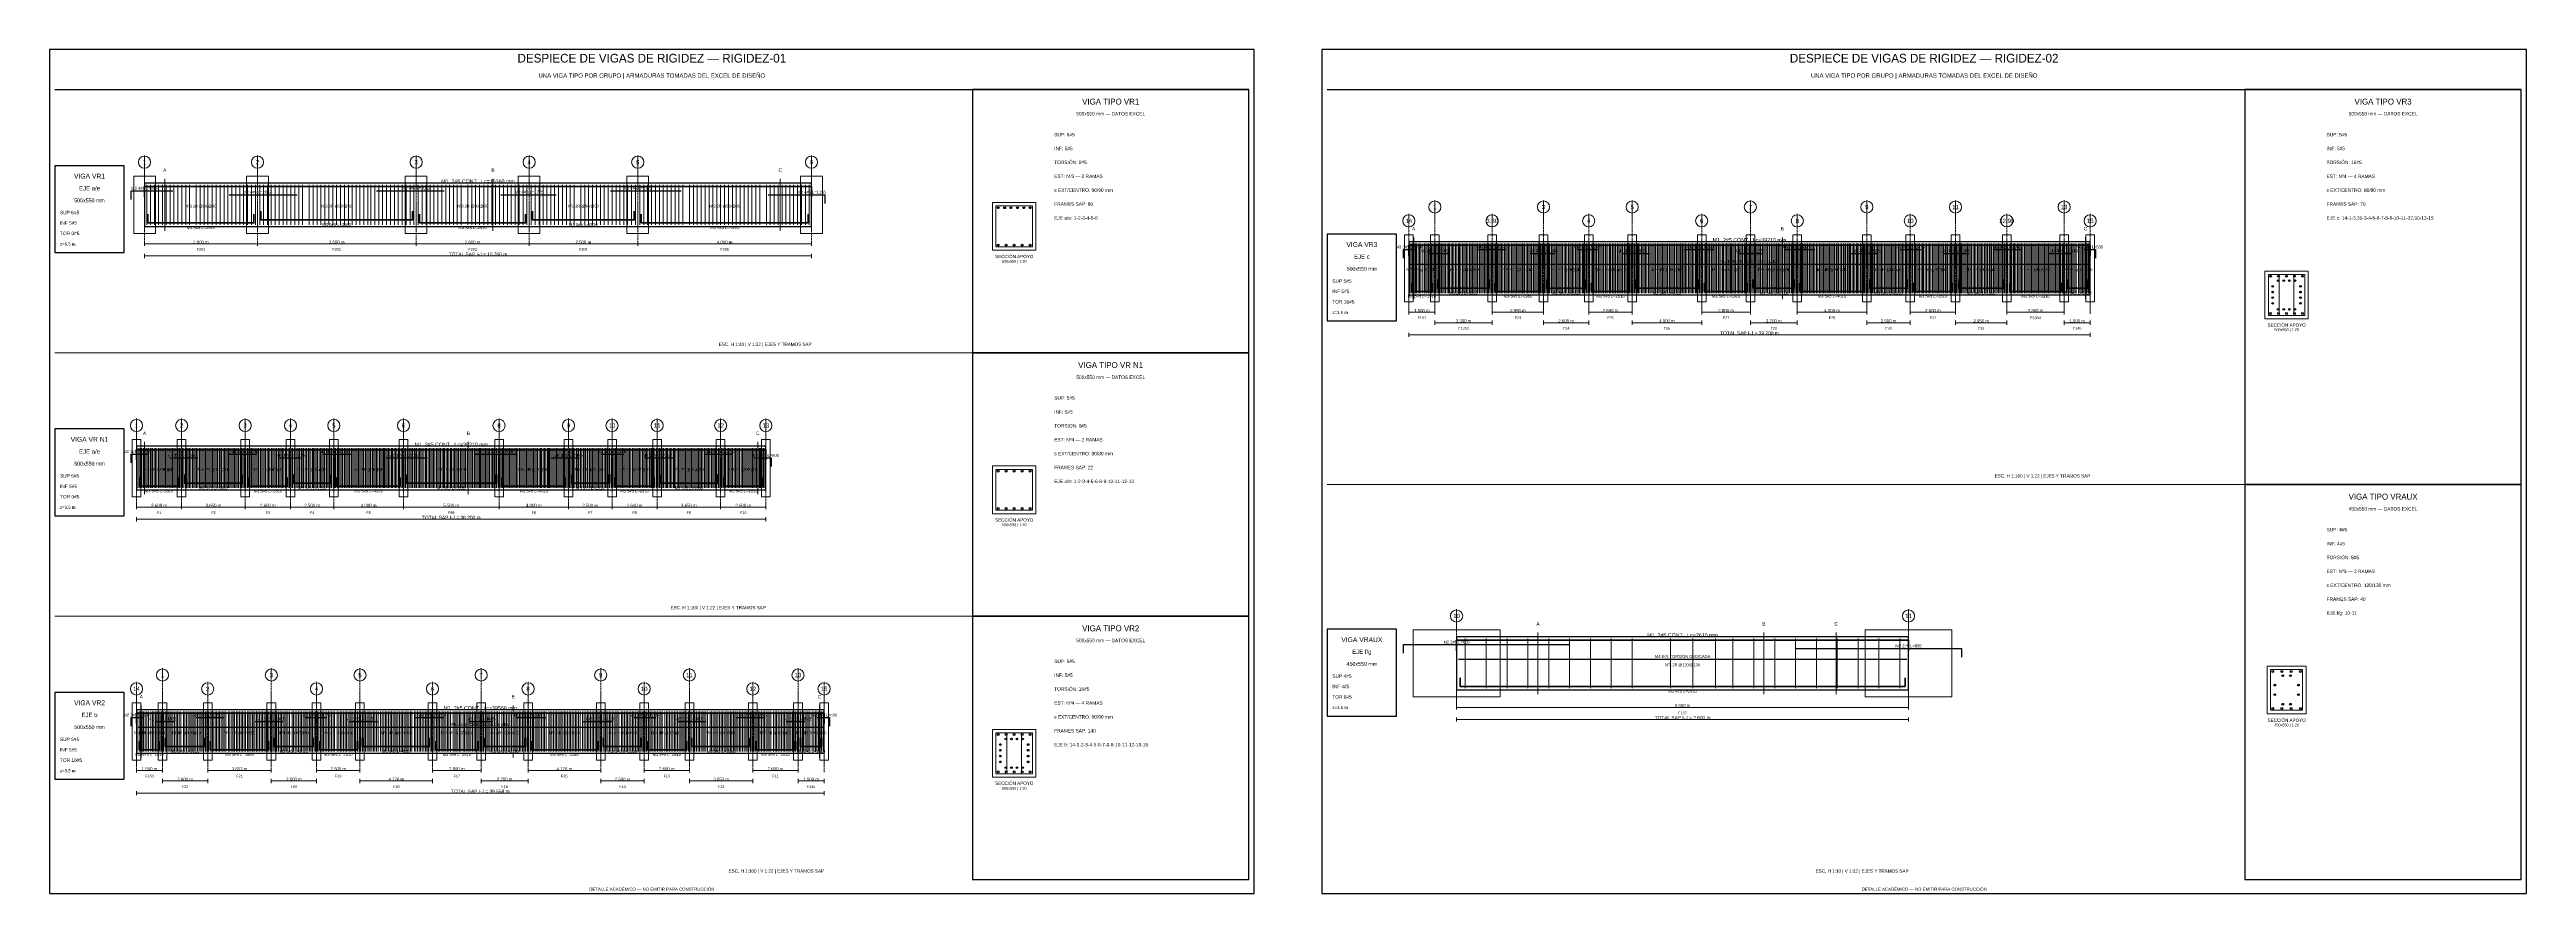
# Model space of a CAD drawing. Header units: millimetres. Extents: x 7 to 1432, y 7 to 493.
import ezdxf
from ezdxf.enums import TextEntityAlignment as Align

# ---------------------------------------------------------------- set-up
doc = ezdxf.new("R2010")
doc.units = ezdxf.units.MM
doc.linetypes.add('DASHED', pattern=[1.524, 1.27, -0.254])
for name, color, linetype in [('ACERO_INF', 1, 'Continuous'), ('ACERO_SUP_APOYO', 5, 'Continuous'), ('ACERO_SUP_CONT', 4, 'Continuous'), ('ACERO_TORSION', 30, 'Continuous'), ('APOYOS', 9, 'Continuous'), ('CONTORNO', 7, 'Continuous'), ('CORTE', 6, 'Continuous'), ('COTAS', 3, 'Continuous'), ('EJES', 1, 'Continuous'), ('ESTRIBOS', 8, 'Continuous'), ('MARCO', 7, 'Continuous'), ('TEXTO', 7, 'Continuous')]:
    doc.layers.add(name, color=color, linetype=linetype)

msp = doc.modelspace()

# ---------------------------------------------------------------- linework, layer by layer
at = {"layer": 'ACERO_INF', "color": 1, "lineweight": 35}
for points in [[(128.6, 399.9), (128.6, 394.9), (215.9, 394.9), (215.9, 399.9)], [(284.9, 399.9), (284.9, 394.9), (343.4, 394.9), (343.4, 399.9)], [(63.6, 398.1), (63.6, 393.1), (124.6, 393.1), (124.6, 398.1)], [(219.9, 398.1), (219.9, 393.1), (280.9, 393.1), (280.9, 398.1)], [(347.4, 398.1), (347.4, 393.1), (443.4, 393.1), (443.4, 398.1)], [(790.5, 358.7), (790.5, 353.7), (802.5, 353.7), (802.5, 358.7)], [(805.5, 360.5), (805.5, 355.5), (835.5, 355.5), (835.5, 360.5)], [(838.5, 358.7), (838.5, 353.7), (865, 353.7), (865, 358.7)], [(868, 360.5), (868, 355.5), (891, 355.5), (891, 360.5)], [(894, 358.7), (894, 353.7), (916, 353.7), (916, 358.7)], [(919, 360.5), (919, 355.5), (956, 355.5), (956, 360.5)], [(959, 358.7), (959, 353.7), (984, 353.7), (984, 358.7)], [(987, 360.5), (987, 355.5), (1011, 355.5), (1011, 360.5)], [(1014, 358.7), (1014, 353.7), (1051, 353.7), (1051, 358.7)], [(1054, 360.5), (1054, 355.5), (1076, 355.5), (1076, 360.5)], [(1079, 358.7), (1079, 353.7), (1102, 353.7), (1102, 358.7)], [(1105, 360.5), (1105, 355.5), (1131.5, 355.5), (1131.5, 360.5)], [(1134.5, 358.7), (1134.5, 353.7), (1164.5, 353.7), (1164.5, 358.7)], [(1167.5, 360.5), (1167.5, 355.5), (1179.5, 355.5), (1179.5, 360.5)], [(58.5, 246.5), (58.5, 241.5), (81.5, 241.5), (81.5, 246.5)], [(84.5, 248.3), (84.5, 243.3), (118, 243.3), (118, 248.3)], [(121, 246.5), (121, 241.5), (144.1, 241.5), (144.1, 246.5)], [(147.1, 248.3), (147.1, 243.3), (169.1, 243.3), (169.1, 248.3)], [(172.1, 246.5), (172.1, 241.5), (209.1, 241.5), (209.1, 246.5)], [(212.1, 248.3), (212.1, 243.3), (264.1, 243.3), (264.1, 248.3)], [(267.1, 246.5), (267.1, 241.5), (304.1, 241.5), (304.1, 246.5)], [(307.1, 248.3), (307.1, 243.3), (329.1, 243.3), (329.1, 248.3)], [(332.1, 246.5), (332.1, 241.5), (355.1, 241.5), (355.1, 246.5)], [(358.1, 248.3), (358.1, 243.3), (391.6, 243.3), (391.6, 248.3)], [(394.6, 246.5), (394.6, 241.5), (417.6, 241.5), (417.6, 246.5)], [(818.5, 131.2), (818.5, 126.2), (1074.5, 126.2), (1074.5, 131.2)], [(58.5, 94.8), (58.5, 89.8), (70.5, 89.8), (70.5, 94.8)], [(73.5, 96.6), (73.5, 91.6), (96.5, 91.6), (96.5, 96.6)], [(99.5, 94.8), (99.5, 89.8), (133.1, 89.8), (133.1, 94.8)], [(136.1, 96.6), (136.1, 91.6), (159.1, 91.6), (159.1, 96.6)], [(162.1, 94.8), (162.1, 89.8), (184.1, 89.8), (184.1, 94.8)], [(187.1, 96.6), (187.1, 91.6), (225.8, 91.6), (225.8, 96.6)], [(228.8, 94.8), (228.8, 89.8), (253.8, 89.8), (253.8, 94.8)], [(256.8, 96.6), (256.8, 91.6), (280.8, 91.6), (280.8, 96.6)], [(283.8, 94.8), (283.8, 89.8), (322.6, 89.8), (322.6, 94.8)], [(325.6, 96.6), (325.6, 91.6), (347.6, 91.6), (347.6, 96.6)], [(350.6, 94.8), (350.6, 89.8), (373.6, 89.8), (373.6, 94.8)], [(376.6, 96.6), (376.6, 91.6), (410.1, 91.6), (410.1, 96.6)], [(413.1, 94.8), (413.1, 89.8), (436.1, 89.8), (436.1, 94.8)], [(439.1, 96.6), (439.1, 91.6), (451.1, 91.6), (451.1, 96.6)]]:
    msp.add_lwpolyline(points, dxfattribs=at)
at = {"layer": 'ACERO_INF', "color": 1}
for centre in [(552.8, 380.4), (557.4, 380.4), (562, 380.4), (566.6, 380.4), (571.2, 380.4), (1284.8, 341), (1289.4, 341), (1294, 341), (1298.6, 341), (1303.2, 341), (552.8, 228.7), (557.4, 228.7), (562, 228.7), (566.6, 228.7), (571.2, 228.7), (1286, 113.5), (1291.3, 113.5), (1296.7, 113.5), (1302, 113.5), (552.8, 77.1), (557.4, 77.1), (562, 77.1), (566.6, 77.1), (571.2, 77.1)]:
    msp.add_circle(centre, 0.55, dxfattribs=at)
at = {"layer": 'ACERO_SUP_APOYO', "color": 5, "lineweight": 30}
for points in [[(54, 406.6), (54, 411.6), (77.9, 411.6)], [(110.4, 409.4), (149.4, 409.4)], [(195.1, 411.6), (234.1, 411.6)], [(266.6, 409.4), (298.5, 409.4)], [(329.8, 411.6), (370.4, 411.6)], [(420.4, 409.4), (453, 409.4), (453, 404.4)], [(786, 372.8), (786, 377.8), (792.8, 377.8)], [(800.3, 375.6), (812.3, 375.6)], [(828.8, 377.8), (844.4, 377.8)], [(859.2, 375.6), (873, 375.6)], [(886, 377.8), (898.8, 377.8)], [(911.3, 375.6), (927.5, 375.6)], [(947.5, 377.8), (964.5, 377.8)], [(978.5, 375.6), (992.3, 375.6)], [(1005.8, 377.8), (1022.5, 377.8)], [(1042.5, 375.6), (1058.8, 375.6)], [(1071.3, 377.8), (1084, 377.8)], [(1097, 375.6), (1110.9, 375.6)], [(1125.7, 377.8), (1141.3, 377.8)], [(1157.8, 375.6), (1169.8, 375.6)], [(1177.3, 377.8), (1184.1, 377.8), (1184.1, 372.8)], [(54, 255), (54, 260), (63.5, 260)], [(76.5, 257.8), (92.2, 257.8)], [(110.4, 260), (126, 260)], [(139.1, 257.8), (151.8, 257.8)], [(164.3, 260), (180.6, 260)], [(200.6, 257.8), (224.3, 257.8)], [(251.8, 260), (275.6, 260)], [(295.6, 257.8), (311.8, 257.8)], [(324.3, 260), (337.1, 260)], [(350.1, 257.8), (365.7, 257.8)], [(383.9, 260), (399.6, 260)], [(412.6, 257.8), (422.1, 257.8), (422.1, 252.8)], [(786, 145.3), (786, 150.3), (881.5, 150.3)], [(1011.5, 148.1), (1107, 148.1), (1107, 143.1)], [(54, 103.3), (54, 108.3), (60.8, 108.3)], [(68.3, 106.1), (78.5, 106.1)], [(91.5, 108.3), (107.2, 108.3)], [(125.4, 106.1), (141.1, 106.1)], [(154.1, 108.3), (166.8, 108.3)], [(179.3, 106.1), (196, 106.1)], [(216.9, 108.3), (234.3, 108.3)], [(248.3, 106.1), (262.1, 106.1)], [(275.6, 108.3), (292.8, 108.3)], [(313.7, 106.1), (330.4, 106.1)], [(342.9, 108.3), (355.6, 108.3)], [(368.6, 106.1), (384.2, 106.1)], [(402.5, 108.3), (418.1, 108.3)], [(431.1, 106.1), (441.4, 106.1)], [(448.9, 108.3), (455.7, 108.3), (455.7, 103.3)]]:
    msp.add_lwpolyline(points, dxfattribs=at)
at = {"layer": 'ACERO_SUP_CONT', "color": 4, "lineweight": 35}
for points in [[(61.6, 408.1), (61.6, 414.1), (445.4, 414.1), (445.4, 408.1)], [(789, 374.3), (789, 380.3), (1181, 380.3), (1181, 374.3)], [(57, 256.5), (57, 262.5), (419.1, 262.5), (419.1, 256.5)], [(816.5, 146.8), (816.5, 152.8), (1076.5, 152.8), (1076.5, 146.8)], [(57, 104.8), (57, 110.8), (452.6, 110.8), (452.6, 104.8)]]:
    msp.add_lwpolyline(points, dxfattribs=at)
at = {"layer": 'ACERO_SUP_CONT', "color": 4}
for centre in [(552.8, 401.9), (556.5, 401.9), (560.1, 401.9), (563.9, 401.9), (567.5, 401.9), (571.2, 401.9), (1284.8, 362.4), (1289.4, 362.4), (1294, 362.4), (1298.6, 362.4), (1303.2, 362.4), (552.8, 250.2), (557.4, 250.2), (562, 250.2), (566.6, 250.2), (571.2, 250.2), (1286, 134.9), (1291.3, 134.9), (1296.7, 134.9), (1302, 134.9), (552.8, 98.5), (557.4, 98.5), (562, 98.5), (566.6, 98.5), (571.2, 98.5)]:
    msp.add_circle(centre, 0.55, dxfattribs=at)
at = {"layer": 'ACERO_TORSION', "color": 30, "lineweight": 30}
for points in [[(790, 369.4), (1180, 369.4)], [(817.5, 141.9), (1075.5, 141.9)], [(58, 102.7), (451.6, 102.7)]]:
    msp.add_lwpolyline(points, dxfattribs=at)
at = {"layer": 'ACERO_TORSION', "color": 30}
for centre in [(1286, 356.6), (1289.2, 359.9), (1292.4, 359.9), (1295.6, 359.9), (1298.8, 359.9), (1302, 356.6), (1286, 353.3), (1286, 350.1), (1286, 346.8), (1289.2, 343.4), (1292.4, 343.4), (1295.6, 343.4), (1298.8, 343.4), (1302, 353.3), (1302, 350.1), (1302, 346.8), (1291.8, 132.4), (1296.2, 132.4), (1287.2, 127), (1287.2, 121.5), (1291.8, 116), (1296.2, 116), (1300.8, 127), (1300.8, 121.5), (554, 92.8), (554, 89.5), (554, 86.1), (557.2, 96), (560.4, 96), (563.6, 96), (566.8, 96), (570, 92.8), (570, 89.5), (570, 86.1), (554, 82.8), (557.2, 79.5), (560.4, 79.5), (563.6, 79.5), (566.8, 79.5), (570, 82.8)]:
    msp.add_circle(centre, 0.48, dxfattribs=at)
at = {"layer": 'APOYOS', "color": 9, "lineweight": 15}
for points in [[(55.4, 387.1), (67.9, 387.1), (67.9, 420.1), (55.4, 420.1)], [(120.4, 387.1), (132.9, 387.1), (132.9, 420.1), (120.4, 420.1)], [(211.6, 387.1), (224.1, 387.1), (224.1, 420.1), (211.6, 420.1)], [(276.6, 387.1), (289.1, 387.1), (289.1, 420.1), (276.6, 420.1)], [(339.1, 387.1), (351.6, 387.1), (351.6, 420.1), (339.1, 420.1)], [(439.1, 387.1), (451.6, 387.1), (451.6, 420.1), (439.1, 420.1)], [(786.5, 347.7), (791.5, 347.7), (791.5, 386.3), (786.5, 386.3)], [(801.5, 347.7), (806.5, 347.7), (806.5, 386.3), (801.5, 386.3)], [(834.5, 347.7), (839.5, 347.7), (839.5, 386.3), (834.5, 386.3)], [(864, 347.7), (869, 347.7), (869, 386.3), (864, 386.3)], [(890, 347.7), (895, 347.7), (895, 386.3), (890, 386.3)], [(915, 347.7), (920, 347.7), (920, 386.3), (915, 386.3)], [(955, 347.7), (960, 347.7), (960, 386.3), (955, 386.3)], [(983, 347.7), (988, 347.7), (988, 386.3), (983, 386.3)], [(1010, 347.7), (1015, 347.7), (1015, 386.3), (1010, 386.3)], [(1050, 347.7), (1055, 347.7), (1055, 386.3), (1050, 386.3)], [(1075, 347.7), (1080, 347.7), (1080, 386.3), (1075, 386.3)], [(1101, 347.7), (1106, 347.7), (1106, 386.3), (1101, 386.3)], [(1130.5, 347.7), (1135.5, 347.7), (1135.5, 386.3), (1130.5, 386.3)], [(1163.5, 347.7), (1168.5, 347.7), (1168.5, 386.3), (1163.5, 386.3)], [(1178.5, 347.7), (1183.5, 347.7), (1183.5, 386.3), (1178.5, 386.3)], [(54.5, 235.5), (59.5, 235.5), (59.5, 268.5), (54.5, 268.5)], [(80.5, 235.5), (85.5, 235.5), (85.5, 268.5), (80.5, 268.5)], [(117, 235.5), (122, 235.5), (122, 268.5), (117, 268.5)], [(143.1, 235.5), (148.1, 235.5), (148.1, 268.5), (143.1, 268.5)], [(168.1, 235.5), (173.1, 235.5), (173.1, 268.5), (168.1, 268.5)], [(208.1, 235.5), (213.1, 235.5), (213.1, 268.5), (208.1, 268.5)], [(263.1, 235.5), (268.1, 235.5), (268.1, 268.5), (263.1, 268.5)], [(303.1, 235.5), (308.1, 235.5), (308.1, 268.5), (303.1, 268.5)], [(328.1, 235.5), (333.1, 235.5), (333.1, 268.5), (328.1, 268.5)], [(354.1, 235.5), (359.1, 235.5), (359.1, 268.5), (354.1, 268.5)], [(390.6, 235.5), (395.6, 235.5), (395.6, 268.5), (390.6, 268.5)], [(416.6, 235.5), (421.6, 235.5), (421.6, 268.5), (416.6, 268.5)], [(791.5, 120.2), (841.5, 120.2), (841.5, 158.8), (791.5, 158.8)], [(1051.5, 120.2), (1101.5, 120.2), (1101.5, 158.8), (1051.5, 158.8)], [(54.5, 83.8), (59.5, 83.8), (59.5, 116.8), (54.5, 116.8)], [(69.5, 83.8), (74.5, 83.8), (74.5, 116.8), (69.5, 116.8)], [(95.5, 83.8), (100.5, 83.8), (100.5, 116.8), (95.5, 116.8)], [(132.1, 83.8), (137.1, 83.8), (137.1, 116.8), (132.1, 116.8)], [(158.1, 83.8), (163.1, 83.8), (163.1, 116.8), (158.1, 116.8)], [(183.1, 83.8), (188.1, 83.8), (188.1, 116.8), (183.1, 116.8)], [(224.8, 83.8), (229.8, 83.8), (229.8, 116.8), (224.8, 116.8)], [(252.8, 83.8), (257.8, 83.8), (257.8, 116.8), (252.8, 116.8)], [(279.8, 83.8), (284.8, 83.8), (284.8, 116.8), (279.8, 116.8)], [(321.6, 83.8), (326.6, 83.8), (326.6, 116.8), (321.6, 116.8)], [(346.6, 83.8), (351.6, 83.8), (351.6, 116.8), (346.6, 116.8)], [(372.6, 83.8), (377.6, 83.8), (377.6, 116.8), (372.6, 116.8)], [(409.1, 83.8), (414.1, 83.8), (414.1, 116.8), (409.1, 116.8)], [(435.1, 83.8), (440.1, 83.8), (440.1, 116.8), (435.1, 116.8)], [(450.1, 83.8), (455.1, 83.8), (455.1, 116.8), (450.1, 116.8)]]:
    msp.add_lwpolyline(points, close=True, dxfattribs=at)
at = {"layer": 'CONTORNO', "color": 7, "lineweight": 25}
for points in [[(61.6, 391.1), (445.4, 391.1), (445.4, 416.1), (61.6, 416.1)], [(789, 351.7), (1181, 351.7), (1181, 382.3), (789, 382.3)], [(57, 239.5), (419.1, 239.5), (419.1, 264.5), (57, 264.5)], [(816.5, 124.2), (1076.5, 124.2), (1076.5, 154.8), (816.5, 154.8)], [(57, 87.8), (452.6, 87.8), (452.6, 112.8), (57, 112.8)]]:
    msp.add_lwpolyline(points, close=True, dxfattribs=at)
at = {"layer": 'CONTORNO', "color": 7, "lineweight": 20}
for points in [[(549.5, 377.4), (574.5, 377.4), (574.5, 404.9), (549.5, 404.9)], [(1281.5, 337.9), (1306.5, 337.9), (1306.5, 365.4), (1281.5, 365.4)], [(549.5, 225.7), (574.5, 225.7), (574.5, 253.2), (549.5, 253.2)], [(1282.8, 110.5), (1305.2, 110.5), (1305.2, 137.9), (1282.8, 137.9)], [(549.5, 74), (574.5, 74), (574.5, 101.5), (549.5, 101.5)]]:
    msp.add_lwpolyline(points, close=True, dxfattribs=at)
at = {"layer": 'CORTE', "color": 6, "lineweight": 13}
for p, q in [((73.3, 388.6), (73.3, 418.6)), ((262.1, 388.6), (262.1, 418.6)), ((427.4, 388.6), (427.4, 418.6)), ((791.8, 349.2), (791.8, 384.8)), ((1003.9, 349.2), (1003.9, 384.8)), ((1178.3, 349.2), (1178.3, 384.8)), ((61.7, 237), (61.7, 267)), ((247.9, 237), (247.9, 267)), ((414.4, 237), (414.4, 267)), ((863.3, 121.7), (863.3, 157.3)), ((993.3, 121.7), (993.3, 157.3)), ((1034.9, 121.7), (1034.9, 157.3)), ((59.8, 85.3), (59.8, 115.3)), ((273.7, 85.3), (273.7, 115.3)), ((449.9, 85.3), (449.9, 115.3))]:
    msp.add_line(p, q, dxfattribs=at)
at = {"layer": 'COTAS', "color": 3, "lineweight": 13}
for p, q in [((61.6, 379.9), (61.6, 382.3)), ((61.6, 381.1), (126.6, 381.1)), ((61.6, 372.9), (61.6, 375.3)), ((61.6, 374.1), (445.4, 374.1)), ((126.6, 379.9), (126.6, 382.3)), ((126.6, 379.9), (126.6, 382.3)), ((126.6, 381.1), (217.9, 381.1)), ((217.9, 379.9), (217.9, 382.3)), ((217.9, 379.9), (217.9, 382.3)), ((217.9, 381.1), (282.9, 381.1)), ((282.9, 379.9), (282.9, 382.3)), ((282.9, 379.9), (282.9, 382.3)), ((282.9, 381.1), (345.4, 381.1)), ((345.4, 379.9), (345.4, 382.3)), ((345.4, 379.9), (345.4, 382.3)), ((345.4, 381.1), (445.4, 381.1)), ((445.4, 379.9), (445.4, 382.3)), ((445.4, 372.9), (445.4, 375.3)), ((789, 340.5), (789, 342.9)), ((804, 340.5), (804, 342.9)), ((837, 340.5), (837, 342.9)), ((866.5, 340.5), (866.5, 342.9)), ((892.5, 340.5), (892.5, 342.9)), ((917.5, 340.5), (917.5, 342.9)), ((957.5, 340.5), (957.5, 342.9)), ((985.5, 340.5), (985.5, 342.9)), ((1012.5, 340.5), (1012.5, 342.9)), ((1052.5, 340.5), (1052.5, 342.9)), ((1077.5, 340.5), (1077.5, 342.9)), ((1103.5, 340.5), (1103.5, 342.9)), ((1133, 340.5), (1133, 342.9)), ((1166, 340.5), (1166, 342.9)), ((789, 341.7), (804, 341.7)), ((789, 327.5), (789, 329.9)), ((789, 328.7), (1181, 328.7)), ((804, 334.5), (804, 336.9)), ((804, 335.7), (837, 335.7)), ((837, 341.7), (866.5, 341.7)), ((837, 334.5), (837, 336.9)), ((866.5, 334.5), (866.5, 336.9)), ((866.5, 335.7), (892.5, 335.7)), ((892.5, 341.7), (917.5, 341.7)), ((892.5, 334.5), (892.5, 336.9)), ((917.5, 334.5), (917.5, 336.9)), ((917.5, 335.7), (957.5, 335.7)), ((957.5, 341.7), (985.5, 341.7)), ((957.5, 334.5), (957.5, 336.9)), ((985.5, 334.5), (985.5, 336.9)), ((985.5, 335.7), (1012.5, 335.7)), ((1012.5, 341.7), (1052.5, 341.7)), ((1012.5, 334.5), (1012.5, 336.9)), ((1052.5, 334.5), (1052.5, 336.9)), ((1052.5, 335.7), (1077.5, 335.7)), ((1077.5, 341.7), (1103.5, 341.7)), ((1077.5, 334.5), (1077.5, 336.9)), ((1103.5, 334.5), (1103.5, 336.9)), ((1103.5, 335.7), (1133, 335.7)), ((1133, 341.7), (1166, 341.7)), ((1133, 334.5), (1133, 336.9)), ((1166, 334.5), (1166, 336.9)), ((1166, 335.7), (1181, 335.7)), ((1181, 334.5), (1181, 336.9)), ((1181, 327.5), (1181, 329.9)), ((57, 228.3), (57, 230.7)), ((57, 229.5), (83, 229.5)), ((83, 228.3), (83, 230.7)), ((83, 228.3), (83, 230.7)), ((83, 229.5), (119.5, 229.5)), ((119.5, 228.3), (119.5, 230.7)), ((119.5, 228.3), (119.5, 230.7)), ((119.5, 229.5), (145.6, 229.5)), ((145.6, 228.3), (145.6, 230.7)), ((145.6, 228.3), (145.6, 230.7)), ((145.6, 229.5), (170.6, 229.5)), ((170.6, 228.3), (170.6, 230.7)), ((170.6, 228.3), (170.6, 230.7)), ((170.6, 229.5), (210.6, 229.5)), ((210.6, 228.3), (210.6, 230.7)), ((210.6, 228.3), (210.6, 230.7)), ((210.6, 229.5), (265.6, 229.5)), ((265.6, 228.3), (265.6, 230.7)), ((265.6, 228.3), (265.6, 230.7)), ((265.6, 229.5), (305.6, 229.5)), ((305.6, 228.3), (305.6, 230.7)), ((305.6, 228.3), (305.6, 230.7)), ((305.6, 229.5), (330.6, 229.5)), ((330.6, 228.3), (330.6, 230.7)), ((330.6, 228.3), (330.6, 230.7)), ((330.6, 229.5), (356.6, 229.5)), ((356.6, 228.3), (356.6, 230.7)), ((356.6, 228.3), (356.6, 230.7)), ((356.6, 229.5), (393.1, 229.5)), ((393.1, 228.3), (393.1, 230.7)), ((393.1, 228.3), (393.1, 230.7)), ((393.1, 229.5), (419.1, 229.5)), ((419.1, 228.3), (419.1, 230.7)), ((57, 221.3), (57, 223.7)), ((57, 222.5), (419.1, 222.5)), ((419.1, 221.3), (419.1, 223.7)), ((816.5, 113), (816.5, 115.4)), ((816.5, 114.2), (1076.5, 114.2)), ((1076.5, 113), (1076.5, 115.4)), ((816.5, 106), (816.5, 108.4)), ((816.5, 107.2), (1076.5, 107.2)), ((1076.5, 106), (1076.5, 108.4)), ((57, 76.6), (57, 79)), ((57, 77.8), (72, 77.8)), ((72, 76.6), (72, 79)), ((72, 70.6), (72, 73)), ((72, 71.8), (98, 71.8)), ((98, 76.6), (98, 79)), ((98, 77.8), (134.6, 77.8)), ((98, 70.6), (98, 73)), ((134.6, 76.6), (134.6, 79)), ((134.6, 70.6), (134.6, 73)), ((134.6, 71.8), (160.6, 71.8)), ((160.6, 76.6), (160.6, 79)), ((160.6, 77.8), (185.6, 77.8)), ((160.6, 70.6), (160.6, 73)), ((185.6, 76.6), (185.6, 79)), ((185.6, 70.6), (185.6, 73)), ((185.6, 71.8), (227.3, 71.8)), ((227.3, 76.6), (227.3, 79)), ((227.3, 77.8), (255.3, 77.8)), ((227.3, 70.6), (227.3, 73)), ((255.3, 76.6), (255.3, 79)), ((255.3, 70.6), (255.3, 73)), ((255.3, 71.8), (282.3, 71.8)), ((282.3, 76.6), (282.3, 79)), ((282.3, 77.8), (324.1, 77.8)), ((282.3, 70.6), (282.3, 73)), ((324.1, 76.6), (324.1, 79)), ((324.1, 70.6), (324.1, 73)), ((324.1, 71.8), (349.1, 71.8)), ((349.1, 76.6), (349.1, 79)), ((349.1, 77.8), (375.1, 77.8)), ((349.1, 70.6), (349.1, 73)), ((375.1, 76.6), (375.1, 79)), ((375.1, 70.6), (375.1, 73)), ((375.1, 71.8), (411.6, 71.8)), ((411.6, 76.6), (411.6, 79)), ((411.6, 77.8), (437.6, 77.8)), ((411.6, 70.6), (411.6, 73)), ((437.6, 76.6), (437.6, 79)), ((437.6, 70.6), (437.6, 73)), ((437.6, 71.8), (452.6, 71.8)), ((452.6, 70.6), (452.6, 73)), ((57, 63.6), (57, 66)), ((57, 64.8), (452.6, 64.8)), ((452.6, 63.6), (452.6, 66))]:
    msp.add_line(p, q, dxfattribs=at)
at = {"layer": 'EJES', "color": 1, "linetype": 'DASHED', "lineweight": 9}
for p, q in [((61.6, 380.1), (61.6, 432.1)), ((126.6, 380.1), (126.6, 432.1)), ((217.9, 380.1), (217.9, 432.1)), ((282.9, 380.1), (282.9, 432.1)), ((345.4, 380.1), (345.4, 432.1)), ((445.4, 380.1), (445.4, 432.1)), ((804, 340.7), (804, 406.3)), ((866.5, 340.7), (866.5, 406.3)), ((917.5, 340.7), (917.5, 406.3)), ((985.5, 340.7), (985.5, 406.3)), ((1052.5, 340.7), (1052.5, 406.3)), ((1103.5, 340.7), (1103.5, 406.3)), ((1166, 340.7), (1166, 406.3)), ((789, 340.7), (789, 398.3)), ((837, 340.7), (837, 398.3)), ((892.5, 340.7), (892.5, 398.3)), ((957.5, 340.7), (957.5, 398.3)), ((1012.5, 340.7), (1012.5, 398.3)), ((1077.5, 340.7), (1077.5, 398.3)), ((1133, 340.7), (1133, 398.3)), ((1181, 340.7), (1181, 398.3)), ((57, 228.5), (57, 280.5)), ((83, 228.5), (83, 280.5)), ((119.5, 228.5), (119.5, 280.5)), ((145.6, 228.5), (145.6, 280.5)), ((170.6, 228.5), (170.6, 280.5)), ((210.6, 228.5), (210.6, 280.5)), ((265.6, 228.5), (265.6, 280.5)), ((305.6, 228.5), (305.6, 280.5)), ((330.6, 228.5), (330.6, 280.5)), ((356.6, 228.5), (356.6, 280.5)), ((393.1, 228.5), (393.1, 280.5)), ((419.1, 228.5), (419.1, 280.5)), ((816.5, 113.2), (816.5, 170.8)), ((1076.5, 113.2), (1076.5, 170.8)), ((57, 76.8), (57, 128.8)), ((72, 76.8), (72, 136.8)), ((98, 76.8), (98, 128.8)), ((134.6, 76.8), (134.6, 136.8)), ((160.6, 76.8), (160.6, 128.8)), ((185.6, 76.8), (185.6, 136.8)), ((227.3, 76.8), (227.3, 128.8)), ((255.3, 76.8), (255.3, 136.8)), ((282.3, 76.8), (282.3, 128.8)), ((324.1, 76.8), (324.1, 136.8)), ((349.1, 76.8), (349.1, 128.8)), ((375.1, 76.8), (375.1, 136.8)), ((411.6, 76.8), (411.6, 128.8)), ((437.6, 76.8), (437.6, 136.8)), ((452.6, 76.8), (452.6, 128.8))]:
    msp.add_line(p, q, dxfattribs=at)
at = {"layer": 'EJES', "color": 1, "lineweight": 18}
for centre in [(61.6, 428.1), (126.6, 428.1), (217.9, 428.1), (282.9, 428.1), (345.4, 428.1), (445.4, 428.1), (804, 402.3), (866.5, 402.3), (917.5, 402.3), (985.5, 402.3), (1052.5, 402.3), (1103.5, 402.3), (1166, 402.3), (789, 394.3), (837, 394.3), (892.5, 394.3), (957.5, 394.3), (1012.5, 394.3), (1077.5, 394.3), (1133, 394.3), (1181, 394.3), (57, 276.5), (83, 276.5), (119.5, 276.5), (145.6, 276.5), (170.6, 276.5), (210.6, 276.5), (265.6, 276.5), (305.6, 276.5), (330.6, 276.5), (356.6, 276.5), (393.1, 276.5), (419.1, 276.5), (816.5, 166.8), (1076.5, 166.8), (57, 124.8), (72, 132.8), (98, 124.8), (134.6, 132.8), (160.6, 124.8), (185.6, 132.8), (227.3, 124.8), (255.3, 132.8), (282.3, 124.8), (324.1, 132.8), (349.1, 124.8), (375.1, 132.8), (411.6, 124.8), (437.6, 132.8), (452.6, 124.8)]:
    msp.add_circle(centre, 3.5, dxfattribs=at)
at = {"layer": 'ESTRIBOS', "color": 8, "lineweight": 9}
for p, q in [((62.9, 392.1), (62.9, 415.1)), ((65.1, 392.1), (65.1, 415.1)), ((67.4, 392.1), (67.4, 415.1)), ((69.6, 392.1), (69.6, 415.1)), ((71.9, 392.1), (71.9, 415.1)), ((74.1, 392.1), (74.1, 415.1)), ((76.4, 392.1), (76.4, 415.1)), ((78.6, 392.1), (78.6, 415.1)), ((80.9, 392.1), (80.9, 415.1)), ((83.1, 392.1), (83.1, 415.1)), ((85.4, 392.1), (85.4, 415.1)), ((87.6, 392.1), (87.6, 415.1)), ((91.4, 392.1), (91.4, 415.1)), ((93.6, 392.1), (93.6, 415.1)), ((95.9, 392.1), (95.9, 415.1)), ((98.1, 392.1), (98.1, 415.1)), ((100.6, 392.1), (100.6, 415.1)), ((102.9, 392.1), (102.9, 415.1)), ((105.1, 392.1), (105.1, 415.1)), ((107.4, 392.1), (107.4, 415.1)), ((109.6, 392.1), (109.6, 415.1)), ((111.9, 392.1), (111.9, 415.1)), ((114.1, 392.1), (114.1, 415.1)), ((116.4, 392.1), (116.4, 415.1)), ((118.6, 392.1), (118.6, 415.1)), ((120.9, 392.1), (120.9, 415.1)), ((123.1, 392.1), (123.1, 415.1)), ((125.4, 392.1), (125.4, 415.1)), ((127.9, 392.1), (127.9, 415.1)), ((130.1, 392.1), (130.1, 415.1)), ((132.4, 392.1), (132.4, 415.1)), ((134.6, 392.1), (134.6, 415.1)), ((136.9, 392.1), (136.9, 415.1)), ((139.1, 392.1), (139.1, 415.1)), ((141.4, 392.1), (141.4, 415.1)), ((143.6, 392.1), (143.6, 415.1)), ((145.9, 392.1), (145.9, 415.1)), ((148.1, 392.1), (148.1, 415.1)), ((150.4, 392.1), (150.4, 415.1)), ((152.6, 392.1), (152.6, 415.1)), ((156.4, 392.1), (156.4, 415.1)), ((158.6, 392.1), (158.6, 415.1)), ((160.9, 392.1), (160.9, 415.1)), ((163.1, 392.1), (163.1, 415.1)), ((165.4, 392.1), (165.4, 415.1)), ((167.6, 392.1), (167.6, 415.1)), ((169.9, 392.1), (169.9, 415.1)), ((172.1, 392.1), (172.1, 415.1)), ((174.4, 392.1), (174.4, 415.1)), ((176.6, 392.1), (176.6, 415.1)), ((178.9, 392.1), (178.9, 415.1)), ((181.1, 392.1), (181.1, 415.1)), ((183.4, 392.1), (183.4, 415.1)), ((185.6, 392.1), (185.6, 415.1)), ((187.9, 392.1), (187.9, 415.1)), ((190.1, 392.1), (190.1, 415.1)), ((191.9, 392.1), (191.9, 415.1)), ((194.1, 392.1), (194.1, 415.1)), ((196.4, 392.1), (196.4, 415.1)), ((198.6, 392.1), (198.6, 415.1)), ((200.9, 392.1), (200.9, 415.1)), ((203.1, 392.1), (203.1, 415.1)), ((205.4, 392.1), (205.4, 415.1)), ((207.6, 392.1), (207.6, 415.1)), ((209.9, 392.1), (209.9, 415.1)), ((212.1, 392.1), (212.1, 415.1)), ((214.4, 392.1), (214.4, 415.1)), ((216.6, 392.1), (216.6, 415.1)), ((219.1, 392.1), (219.1, 415.1)), ((221.4, 392.1), (221.4, 415.1)), ((223.6, 392.1), (223.6, 415.1)), ((225.9, 392.1), (225.9, 415.1)), ((228.1, 392.1), (228.1, 415.1)), ((230.4, 392.1), (230.4, 415.1)), ((232.6, 392.1), (232.6, 415.1)), ((234.9, 392.1), (234.9, 415.1)), ((237.1, 392.1), (237.1, 415.1)), ((239.4, 392.1), (239.4, 415.1)), ((241.6, 392.1), (241.6, 415.1)), ((243.9, 392.1), (243.9, 415.1)), ((247.6, 392.1), (247.6, 415.1)), ((249.9, 392.1), (249.9, 415.1)), ((252.1, 392.1), (252.1, 415.1)), ((254.4, 392.1), (254.4, 415.1)), ((256.9, 392.1), (256.9, 415.1)), ((259.1, 392.1), (259.1, 415.1)), ((261.4, 392.1), (261.4, 415.1)), ((263.6, 392.1), (263.6, 415.1)), ((265.9, 392.1), (265.9, 415.1)), ((268.1, 392.1), (268.1, 415.1)), ((270.4, 392.1), (270.4, 415.1)), ((272.6, 392.1), (272.6, 415.1)), ((274.9, 392.1), (274.9, 415.1)), ((277.1, 392.1), (277.1, 415.1)), ((279.4, 392.1), (279.4, 415.1)), ((281.6, 392.1), (281.6, 415.1)), ((284.1, 392.1), (284.1, 415.1)), ((286.4, 392.1), (286.4, 415.1)), ((288.6, 392.1), (288.6, 415.1)), ((290.9, 392.1), (290.9, 415.1)), ((293.1, 392.1), (293.1, 415.1)), ((295.4, 392.1), (295.4, 415.1)), ((297.6, 392.1), (297.6, 415.1)), ((299.9, 392.1), (299.9, 415.1)), ((302.1, 392.1), (302.1, 415.1)), ((304.4, 392.1), (304.4, 415.1)), ((306.6, 392.1), (306.6, 415.1)), ((308.9, 392.1), (308.9, 415.1)), ((312.6, 392.1), (312.6, 415.1)), ((314.9, 392.1), (314.9, 415.1)), ((317.1, 392.1), (317.1, 415.1)), ((319.4, 392.1), (319.4, 415.1)), ((321.6, 392.1), (321.6, 415.1)), ((323.9, 392.1), (323.9, 415.1)), ((326.1, 392.1), (326.1, 415.1)), ((328.4, 392.1), (328.4, 415.1)), ((330.6, 392.1), (330.6, 415.1)), ((332.9, 392.1), (332.9, 415.1)), ((335.1, 392.1), (335.1, 415.1)), ((337.4, 392.1), (337.4, 415.1)), ((339.6, 392.1), (339.6, 415.1)), ((341.9, 392.1), (341.9, 415.1)), ((344.1, 392.1), (344.1, 415.1)), ((346.6, 392.1), (346.6, 415.1)), ((348.9, 392.1), (348.9, 415.1)), ((351.1, 392.1), (351.1, 415.1)), ((353.4, 392.1), (353.4, 415.1)), ((355.6, 392.1), (355.6, 415.1)), ((357.9, 392.1), (357.9, 415.1)), ((360.1, 392.1), (360.1, 415.1)), ((362.4, 392.1), (362.4, 415.1)), ((364.6, 392.1), (364.6, 415.1)), ((366.9, 392.1), (366.9, 415.1)), ((369.1, 392.1), (369.1, 415.1)), ((371.4, 392.1), (371.4, 415.1)), ((375.1, 392.1), (375.1, 415.1)), ((377.4, 392.1), (377.4, 415.1)), ((379.6, 392.1), (379.6, 415.1)), ((381.9, 392.1), (381.9, 415.1)), ((384.1, 392.1), (384.1, 415.1)), ((386.4, 392.1), (386.4, 415.1)), ((388.6, 392.1), (388.6, 415.1)), ((390.9, 392.1), (390.9, 415.1)), ((393.1, 392.1), (393.1, 415.1)), ((395.4, 392.1), (395.4, 415.1)), ((397.6, 392.1), (397.6, 415.1)), ((399.9, 392.1), (399.9, 415.1)), ((402.1, 392.1), (402.1, 415.1)), ((404.4, 392.1), (404.4, 415.1)), ((406.6, 392.1), (406.6, 415.1)), ((408.9, 392.1), (408.9, 415.1)), ((411.1, 392.1), (411.1, 415.1)), ((413.4, 392.1), (413.4, 415.1)), ((415.6, 392.1), (415.6, 415.1)), ((419.4, 392.1), (419.4, 415.1)), ((421.6, 392.1), (421.6, 415.1)), ((423.9, 392.1), (423.9, 415.1)), ((426.1, 392.1), (426.1, 415.1)), ((428.4, 392.1), (428.4, 415.1)), ((430.6, 392.1), (430.6, 415.1)), ((432.9, 392.1), (432.9, 415.1)), ((435.1, 392.1), (435.1, 415.1)), ((437.4, 392.1), (437.4, 415.1)), ((439.6, 392.1), (439.6, 415.1)), ((441.9, 392.1), (441.9, 415.1)), ((444.1, 392.1), (444.1, 415.1)), ((789.5, 352.7), (789.5, 381.3)), ((790.4, 352.7), (790.4, 381.3)), ((791.1, 352.7), (791.1, 381.3)), ((792, 352.7), (792, 381.3)), ((792.8, 352.7), (792.8, 381.3)), ((793.5, 352.7), (793.5, 381.3)), ((794.4, 352.7), (794.4, 381.3)), ((795.1, 352.7), (795.1, 381.3)), ((796, 352.7), (796, 381.3)), ((797.1, 352.7), (797.1, 381.3)), ((798, 352.7), (798, 381.3)), ((798.8, 352.7), (798.8, 381.3)), ((799.5, 352.7), (799.5, 381.3)), ((800.4, 352.7), (800.4, 381.3)), ((801.1, 352.7), (801.1, 381.3)), ((802, 352.7), (802, 381.3)), ((802.8, 352.7), (802.8, 381.3)), ((803.5, 352.7), (803.5, 381.3)), ((804.5, 352.7), (804.5, 381.3)), ((805.4, 352.7), (805.4, 381.3)), ((806.1, 352.7), (806.1, 381.3)), ((807, 352.7), (807, 381.3)), ((807.8, 352.7), (807.8, 381.3)), ((808.5, 352.7), (808.5, 381.3)), ((809.4, 352.7), (809.4, 381.3)), ((810.1, 352.7), (810.1, 381.3)), ((811, 352.7), (811, 381.3)), ((811.8, 352.7), (811.8, 381.3)), ((812.5, 352.7), (812.5, 381.3)), ((813.4, 352.7), (813.4, 381.3)), ((814.1, 352.7), (814.1, 381.3)), ((815, 352.7), (815, 381.3)), ((815.9, 352.7), (815.9, 381.3)), ((816.6, 352.7), (816.6, 381.3)), ((817.5, 352.7), (817.5, 381.3)), ((818.2, 352.7), (818.2, 381.3)), ((819, 352.7), (819, 381.3)), ((819.9, 352.7), (819.9, 381.3)), ((820.6, 352.7), (820.6, 381.3)), ((821.5, 352.7), (821.5, 381.3)), ((822.2, 352.7), (822.2, 381.3)), ((823, 352.7), (823, 381.3)), ((823.9, 352.7), (823.9, 381.3)), ((824.6, 352.7), (824.6, 381.3)), ((825.5, 352.7), (825.5, 381.3)), ((826.1, 352.7), (826.1, 381.3)), ((827, 352.7), (827, 381.3)), ((827.8, 352.7), (827.8, 381.3)), ((828.5, 352.7), (828.5, 381.3)), ((829.4, 352.7), (829.4, 381.3)), ((830.1, 352.7), (830.1, 381.3)), ((831, 352.7), (831, 381.3)), ((831.8, 352.7), (831.8, 381.3)), ((832.5, 352.7), (832.5, 381.3)), ((833.4, 352.7), (833.4, 381.3)), ((834.1, 352.7), (834.1, 381.3)), ((835, 352.7), (835, 381.3)), ((835.8, 352.7), (835.8, 381.3)), ((836.5, 352.7), (836.5, 381.3)), ((837.5, 352.7), (837.5, 381.3)), ((838.4, 352.7), (838.4, 381.3)), ((839.1, 352.7), (839.1, 381.3)), ((840, 352.7), (840, 381.3)), ((840.8, 352.7), (840.8, 381.3)), ((841.5, 352.7), (841.5, 381.3)), ((842.4, 352.7), (842.4, 381.3)), ((843.1, 352.7), (843.1, 381.3)), ((844, 352.7), (844, 381.3)), ((844.8, 352.7), (844.8, 381.3)), ((845.5, 352.7), (845.5, 381.3)), ((846.4, 352.7), (846.4, 381.3)), ((847.1, 352.7), (847.1, 381.3)), ((848, 352.7), (848, 381.3)), ((848.9, 352.7), (848.9, 381.3)), ((849.6, 352.7), (849.6, 381.3)), ((850.5, 352.7), (850.5, 381.3)), ((851.2, 352.7), (851.2, 381.3)), ((852, 352.7), (852, 381.3)), ((852.9, 352.7), (852.9, 381.3)), ((853.6, 352.7), (853.6, 381.3)), ((854.5, 352.7), (854.5, 381.3)), ((855.2, 352.7), (855.2, 381.3)), ((855.6, 352.7), (855.6, 381.3)), ((856.5, 352.7), (856.5, 381.3)), ((857.2, 352.7), (857.2, 381.3)), ((858, 352.7), (858, 381.3)), ((858.9, 352.7), (858.9, 381.3)), ((859.6, 352.7), (859.6, 381.3)), ((860.5, 352.7), (860.5, 381.3)), ((861.2, 352.7), (861.2, 381.3)), ((862, 352.7), (862, 381.3)), ((862.9, 352.7), (862.9, 381.3)), ((863.6, 352.7), (863.6, 381.3)), ((864.5, 352.7), (864.5, 381.3)), ((865.2, 352.7), (865.2, 381.3)), ((866, 352.7), (866, 381.3)), ((867, 352.7), (867, 381.3)), ((867.9, 352.7), (867.9, 381.3)), ((868.6, 352.7), (868.6, 381.3)), ((869.5, 352.7), (869.5, 381.3)), ((870.2, 352.7), (870.2, 381.3)), ((871, 352.7), (871, 381.3)), ((871.9, 352.7), (871.9, 381.3)), ((872.6, 352.7), (872.6, 381.3)), ((873.5, 352.7), (873.5, 381.3)), ((874.2, 352.7), (874.2, 381.3)), ((875, 352.7), (875, 381.3)), ((875.9, 352.7), (875.9, 381.3)), ((876.6, 352.7), (876.6, 381.3)), ((877.5, 352.7), (877.5, 381.3)), ((878.4, 352.7), (878.4, 381.3)), ((879.1, 352.7), (879.1, 381.3)), ((880, 352.7), (880, 381.3)), ((880.8, 352.7), (880.8, 381.3)), ((881.6, 352.7), (881.6, 381.3)), ((882.5, 352.7), (882.5, 381.3)), ((883.2, 352.7), (883.2, 381.3)), ((884, 352.7), (884, 381.3)), ((884.9, 352.7), (884.9, 381.3)), ((885.6, 352.7), (885.6, 381.3)), ((886.5, 352.7), (886.5, 381.3)), ((887.2, 352.7), (887.2, 381.3)), ((888, 352.7), (888, 381.3)), ((888.9, 352.7), (888.9, 381.3)), ((889.6, 352.7), (889.6, 381.3)), ((890.5, 352.7), (890.5, 381.3)), ((891.2, 352.7), (891.2, 381.3)), ((892, 352.7), (892, 381.3)), ((893, 352.7), (893, 381.3)), ((893.9, 352.7), (893.9, 381.3)), ((894.6, 352.7), (894.6, 381.3)), ((895.5, 352.7), (895.5, 381.3)), ((896.2, 352.7), (896.2, 381.3)), ((897, 352.7), (897, 381.3)), ((897.9, 352.7), (897.9, 381.3)), ((898.6, 352.7), (898.6, 381.3)), ((899.5, 352.7), (899.5, 381.3)), ((900.2, 352.7), (900.2, 381.3)), ((901, 352.7), (901, 381.3)), ((901.9, 352.7), (901.9, 381.3)), ((902.6, 352.7), (902.6, 381.3)), ((903.5, 352.7), (903.5, 381.3)), ((904.4, 352.7), (904.4, 381.3)), ((905.1, 352.7), (905.1, 381.3)), ((906, 352.7), (906, 381.3)), ((906.6, 352.7), (906.6, 381.3)), ((907.5, 352.7), (907.5, 381.3)), ((908.2, 352.7), (908.2, 381.3)), ((909, 352.7), (909, 381.3)), ((909.9, 352.7), (909.9, 381.3)), ((910.6, 352.7), (910.6, 381.3)), ((911.5, 352.7), (911.5, 381.3)), ((912.2, 352.7), (912.2, 381.3)), ((913, 352.7), (913, 381.3)), ((913.9, 352.7), (913.9, 381.3)), ((914.6, 352.7), (914.6, 381.3)), ((915.5, 352.7), (915.5, 381.3)), ((916.2, 352.7), (916.2, 381.3)), ((917, 352.7), (917, 381.3)), ((918, 352.7), (918, 381.3)), ((918.9, 352.7), (918.9, 381.3)), ((919.6, 352.7), (919.6, 381.3)), ((920.5, 352.7), (920.5, 381.3)), ((921.2, 352.7), (921.2, 381.3)), ((922, 352.7), (922, 381.3)), ((922.9, 352.7), (922.9, 381.3)), ((923.6, 352.7), (923.6, 381.3)), ((924.5, 352.7), (924.5, 381.3)), ((925.2, 352.7), (925.2, 381.3)), ((926, 352.7), (926, 381.3)), ((926.9, 352.7), (926.9, 381.3)), ((927.6, 352.7), (927.6, 381.3)), ((928.5, 352.7), (928.5, 381.3)), ((929.4, 352.7), (929.4, 381.3)), ((930.1, 352.7), (930.1, 381.3)), ((931, 352.7), (931, 381.3)), ((931.8, 352.7), (931.8, 381.3)), ((932.5, 352.7), (932.5, 381.3)), ((933.4, 352.7), (933.4, 381.3)), ((934.1, 352.7), (934.1, 381.3)), ((935, 352.7), (935, 381.3)), ((935.8, 352.7), (935.8, 381.3)), ((936.5, 352.7), (936.5, 381.3)), ((937.4, 352.7), (937.4, 381.3)), ((938.1, 352.7), (938.1, 381.3)), ((939, 352.7), (939, 381.3)), ((939.8, 352.7), (939.8, 381.3)), ((940.5, 352.7), (940.5, 381.3)), ((941.4, 352.7), (941.4, 381.3)), ((942.1, 352.7), (942.1, 381.3)), ((943, 352.7), (943, 381.3)), ((943.8, 352.7), (943.8, 381.3)), ((944.5, 352.7), (944.5, 381.3)), ((945.4, 352.7), (945.4, 381.3)), ((946.1, 352.7), (946.1, 381.3)), ((946.6, 352.7), (946.6, 381.3)), ((947.5, 352.7), (947.5, 381.3)), ((948.2, 352.7), (948.2, 381.3)), ((949, 352.7), (949, 381.3)), ((949.9, 352.7), (949.9, 381.3)), ((950.6, 352.7), (950.6, 381.3)), ((951.5, 352.7), (951.5, 381.3)), ((952.2, 352.7), (952.2, 381.3)), ((953, 352.7), (953, 381.3)), ((953.9, 352.7), (953.9, 381.3)), ((954.6, 352.7), (954.6, 381.3)), ((955.5, 352.7), (955.5, 381.3)), ((956.2, 352.7), (956.2, 381.3)), ((957, 352.7), (957, 381.3)), ((958, 352.7), (958, 381.3)), ((958.9, 352.7), (958.9, 381.3)), ((959.6, 352.7), (959.6, 381.3)), ((960.5, 352.7), (960.5, 381.3)), ((961.2, 352.7), (961.2, 381.3)), ((962, 352.7), (962, 381.3)), ((962.9, 352.7), (962.9, 381.3)), ((963.6, 352.7), (963.6, 381.3)), ((964.5, 352.7), (964.5, 381.3)), ((965.2, 352.7), (965.2, 381.3)), ((966, 352.7), (966, 381.3)), ((966.9, 352.7), (966.9, 381.3)), ((967.6, 352.7), (967.6, 381.3)), ((968.5, 352.7), (968.5, 381.3)), ((969.4, 352.7), (969.4, 381.3)), ((970.1, 352.7), (970.1, 381.3)), ((971, 352.7), (971, 381.3)), ((971.8, 352.7), (971.8, 381.3)), ((972.5, 352.7), (972.5, 381.3)), ((973.4, 352.7), (973.4, 381.3)), ((974.1, 352.7), (974.1, 381.3)), ((974.6, 352.7), (974.6, 381.3)), ((975.5, 352.7), (975.5, 381.3)), ((976.2, 352.7), (976.2, 381.3)), ((977, 352.7), (977, 381.3)), ((977.9, 352.7), (977.9, 381.3)), ((978.6, 352.7), (978.6, 381.3)), ((979.5, 352.7), (979.5, 381.3)), ((980.2, 352.7), (980.2, 381.3)), ((981, 352.7), (981, 381.3)), ((981.9, 352.7), (981.9, 381.3)), ((982.6, 352.7), (982.6, 381.3)), ((983.5, 352.7), (983.5, 381.3)), ((984.2, 352.7), (984.2, 381.3)), ((985, 352.7), (985, 381.3)), ((986, 352.7), (986, 381.3)), ((986.9, 352.7), (986.9, 381.3)), ((987.6, 352.7), (987.6, 381.3)), ((988.5, 352.7), (988.5, 381.3)), ((989.2, 352.7), (989.2, 381.3)), ((990, 352.7), (990, 381.3)), ((990.9, 352.7), (990.9, 381.3)), ((991.6, 352.7), (991.6, 381.3)), ((992.5, 352.7), (992.5, 381.3)), ((993.2, 352.7), (993.2, 381.3)), ((994, 352.7), (994, 381.3)), ((994.9, 352.7), (994.9, 381.3)), ((995.6, 352.7), (995.6, 381.3)), ((996.5, 352.7), (996.5, 381.3)), ((997.4, 352.7), (997.4, 381.3)), ((998.1, 352.7), (998.1, 381.3)), ((999, 352.7), (999, 381.3)), ((999.8, 352.7), (999.8, 381.3)), ((1000.5, 352.7), (1000.5, 381.3)), ((1001.4, 352.7), (1001.4, 381.3)), ((1001.6, 352.7), (1001.6, 381.3)), ((1002.5, 352.7), (1002.5, 381.3)), ((1003.2, 352.7), (1003.2, 381.3)), ((1004, 352.7), (1004, 381.3)), ((1004.9, 352.7), (1004.9, 381.3)), ((1005.6, 352.7), (1005.6, 381.3)), ((1006.5, 352.7), (1006.5, 381.3)), ((1007.2, 352.7), (1007.2, 381.3)), ((1008, 352.7), (1008, 381.3)), ((1008.9, 352.7), (1008.9, 381.3)), ((1009.6, 352.7), (1009.6, 381.3)), ((1010.5, 352.7), (1010.5, 381.3)), ((1011.2, 352.7), (1011.2, 381.3)), ((1012, 352.7), (1012, 381.3)), ((1013, 352.7), (1013, 381.3)), ((1013.9, 352.7), (1013.9, 381.3)), ((1014.6, 352.7), (1014.6, 381.3)), ((1015.5, 352.7), (1015.5, 381.3)), ((1016.2, 352.7), (1016.2, 381.3)), ((1017, 352.7), (1017, 381.3)), ((1017.9, 352.7), (1017.9, 381.3)), ((1018.6, 352.7), (1018.6, 381.3)), ((1019.5, 352.7), (1019.5, 381.3)), ((1020.2, 352.7), (1020.2, 381.3)), ((1021, 352.7), (1021, 381.3)), ((1021.9, 352.7), (1021.9, 381.3)), ((1022.6, 352.7), (1022.6, 381.3)), ((1023.5, 352.7), (1023.5, 381.3)), ((1024.3, 352.7), (1024.3, 381.3)), ((1025.2, 352.7), (1025.2, 381.3)), ((1026, 352.7), (1026, 381.3)), ((1026.8, 352.7), (1026.8, 381.3)), ((1027.5, 352.7), (1027.5, 381.3)), ((1028.3, 352.7), (1028.3, 381.3)), ((1029.2, 352.7), (1029.2, 381.3)), ((1030, 352.7), (1030, 381.3)), ((1030.8, 352.7), (1030.8, 381.3)), ((1031.5, 352.7), (1031.5, 381.3)), ((1032.3, 352.7), (1032.3, 381.3)), ((1033.2, 352.7), (1033.2, 381.3)), ((1034, 352.7), (1034, 381.3)), ((1034.8, 352.7), (1034.8, 381.3)), ((1035.5, 352.7), (1035.5, 381.3)), ((1036.3, 352.7), (1036.3, 381.3)), ((1037.2, 352.7), (1037.2, 381.3)), ((1038, 352.7), (1038, 381.3)), ((1038.8, 352.7), (1038.8, 381.3)), ((1039.5, 352.7), (1039.5, 381.3)), ((1040.3, 352.7), (1040.3, 381.3)), ((1041.2, 352.7), (1041.2, 381.3)), ((1041.7, 352.7), (1041.7, 381.3)), ((1042.5, 352.7), (1042.5, 381.3)), ((1043.2, 352.7), (1043.2, 381.3)), ((1044, 352.7), (1044, 381.3)), ((1044.8, 352.7), (1044.8, 381.3)), ((1045.7, 352.7), (1045.7, 381.3)), ((1046.5, 352.7), (1046.5, 381.3)), ((1047.2, 352.7), (1047.2, 381.3)), ((1048, 352.7), (1048, 381.3)), ((1048.8, 352.7), (1048.8, 381.3)), ((1049.7, 352.7), (1049.7, 381.3)), ((1050.5, 352.7), (1050.5, 381.3)), ((1051.2, 352.7), (1051.2, 381.3)), ((1052, 352.7), (1052, 381.3)), ((1053, 352.7), (1053, 381.3)), ((1053.8, 352.7), (1053.8, 381.3)), ((1054.7, 352.7), (1054.7, 381.3)), ((1055.5, 352.7), (1055.5, 381.3)), ((1056.2, 352.7), (1056.2, 381.3)), ((1057, 352.7), (1057, 381.3)), ((1057.8, 352.7), (1057.8, 381.3)), ((1058.7, 352.7), (1058.7, 381.3)), ((1059.5, 352.7), (1059.5, 381.3)), ((1060.2, 352.7), (1060.2, 381.3)), ((1061, 352.7), (1061, 381.3)), ((1061.8, 352.7), (1061.8, 381.3)), ((1062.7, 352.7), (1062.7, 381.3)), ((1063.5, 352.7), (1063.5, 381.3)), ((1064.3, 352.7), (1064.3, 381.3)), ((1065.2, 352.7), (1065.2, 381.3)), ((1066, 352.7), (1066, 381.3)), ((1066.7, 352.7), (1066.7, 381.3)), ((1067.5, 352.7), (1067.5, 381.3)), ((1068.2, 352.7), (1068.2, 381.3)), ((1069, 352.7), (1069, 381.3)), ((1069.8, 352.7), (1069.8, 381.3)), ((1070.7, 352.7), (1070.7, 381.3)), ((1071.5, 352.7), (1071.5, 381.3)), ((1072.2, 352.7), (1072.2, 381.3)), ((1073, 352.7), (1073, 381.3)), ((1073.8, 352.7), (1073.8, 381.3)), ((1074.7, 352.7), (1074.7, 381.3)), ((1075.5, 352.7), (1075.5, 381.3)), ((1076.2, 352.7), (1076.2, 381.3)), ((1077, 352.7), (1077, 381.3)), ((1078, 352.7), (1078, 381.3)), ((1078.8, 352.7), (1078.8, 381.3)), ((1079.7, 352.7), (1079.7, 381.3)), ((1080.5, 352.7), (1080.5, 381.3)), ((1081.2, 352.7), (1081.2, 381.3)), ((1082, 352.7), (1082, 381.3)), ((1082.8, 352.7), (1082.8, 381.3)), ((1083.7, 352.7), (1083.7, 381.3)), ((1084.5, 352.7), (1084.5, 381.3)), ((1085.2, 352.7), (1085.2, 381.3)), ((1086, 352.7), (1086, 381.3)), ((1086.8, 352.7), (1086.8, 381.3)), ((1087.7, 352.7), (1087.7, 381.3)), ((1088.5, 352.7), (1088.5, 381.3)), ((1089.3, 352.7), (1089.3, 381.3)), ((1090.2, 352.7), (1090.2, 381.3)), ((1091, 352.7), (1091, 381.3)), ((1091.8, 352.7), (1091.8, 381.3)), ((1092.7, 352.7), (1092.7, 381.3)), ((1093.5, 352.7), (1093.5, 381.3)), ((1094.2, 352.7), (1094.2, 381.3)), ((1095, 352.7), (1095, 381.3)), ((1095.8, 352.7), (1095.8, 381.3)), ((1096.7, 352.7), (1096.7, 381.3)), ((1097.5, 352.7), (1097.5, 381.3)), ((1098.2, 352.7), (1098.2, 381.3)), ((1099, 352.7), (1099, 381.3)), ((1099.8, 352.7), (1099.8, 381.3)), ((1100.7, 352.7), (1100.7, 381.3)), ((1101.5, 352.7), (1101.5, 381.3)), ((1102.2, 352.7), (1102.2, 381.3)), ((1103, 352.7), (1103, 381.3)), ((1104, 352.7), (1104, 381.3)), ((1104.8, 352.7), (1104.8, 381.3)), ((1105.7, 352.7), (1105.7, 381.3)), ((1106.5, 352.7), (1106.5, 381.3)), ((1107.2, 352.7), (1107.2, 381.3)), ((1108, 352.7), (1108, 381.3)), ((1108.8, 352.7), (1108.8, 381.3)), ((1109.7, 352.7), (1109.7, 381.3)), ((1110.5, 352.7), (1110.5, 381.3)), ((1111.2, 352.7), (1111.2, 381.3)), ((1112, 352.7), (1112, 381.3)), ((1112.8, 352.7), (1112.8, 381.3)), ((1113.7, 352.7), (1113.7, 381.3)), ((1114.5, 352.7), (1114.5, 381.3)), ((1115.3, 352.7), (1115.3, 381.3)), ((1116.2, 352.7), (1116.2, 381.3)), ((1117, 352.7), (1117, 381.3)), ((1117.8, 352.7), (1117.8, 381.3)), ((1118.5, 352.7), (1118.5, 381.3)), ((1119.3, 352.7), (1119.3, 381.3)), ((1120.2, 352.7), (1120.2, 381.3)), ((1121, 352.7), (1121, 381.3)), ((1121.8, 352.7), (1121.8, 381.3)), ((1122.2, 352.7), (1122.2, 381.3)), ((1123, 352.7), (1123, 381.3)), ((1123.8, 352.7), (1123.8, 381.3)), ((1124.5, 352.7), (1124.5, 381.3)), ((1125.3, 352.7), (1125.3, 381.3)), ((1126.2, 352.7), (1126.2, 381.3)), ((1127, 352.7), (1127, 381.3)), ((1127.8, 352.7), (1127.8, 381.3)), ((1128.5, 352.7), (1128.5, 381.3)), ((1129.3, 352.7), (1129.3, 381.3)), ((1130.2, 352.7), (1130.2, 381.3)), ((1131, 352.7), (1131, 381.3)), ((1131.8, 352.7), (1131.8, 381.3)), ((1132.5, 352.7), (1132.5, 381.3)), ((1133.5, 352.7), (1133.5, 381.3)), ((1134.3, 352.7), (1134.3, 381.3)), ((1135.2, 352.7), (1135.2, 381.3)), ((1136, 352.7), (1136, 381.3)), ((1136.8, 352.7), (1136.8, 381.3)), ((1137.5, 352.7), (1137.5, 381.3)), ((1138.3, 352.7), (1138.3, 381.3)), ((1139.2, 352.7), (1139.2, 381.3)), ((1140, 352.7), (1140, 381.3)), ((1140.8, 352.7), (1140.8, 381.3)), ((1141.5, 352.7), (1141.5, 381.3)), ((1142.3, 352.7), (1142.3, 381.3)), ((1143.2, 352.7), (1143.2, 381.3)), ((1144, 352.7), (1144, 381.3)), ((1144.8, 352.7), (1144.8, 381.3)), ((1145.7, 352.7), (1145.7, 381.3)), ((1146.5, 352.7), (1146.5, 381.3)), ((1147.2, 352.7), (1147.2, 381.3)), ((1148, 352.7), (1148, 381.3)), ((1148.8, 352.7), (1148.8, 381.3)), ((1149.7, 352.7), (1149.7, 381.3)), ((1150.5, 352.7), (1150.5, 381.3)), ((1151.2, 352.7), (1151.2, 381.3)), ((1152, 352.7), (1152, 381.3)), ((1152.8, 352.7), (1152.8, 381.3)), ((1153.7, 352.7), (1153.7, 381.3)), ((1154.5, 352.7), (1154.5, 381.3)), ((1155.2, 352.7), (1155.2, 381.3)), ((1156, 352.7), (1156, 381.3)), ((1156.8, 352.7), (1156.8, 381.3)), ((1157.5, 352.7), (1157.5, 381.3)), ((1158.3, 352.7), (1158.3, 381.3)), ((1159.2, 352.7), (1159.2, 381.3)), ((1160, 352.7), (1160, 381.3)), ((1160.8, 352.7), (1160.8, 381.3)), ((1161.5, 352.7), (1161.5, 381.3)), ((1162.3, 352.7), (1162.3, 381.3)), ((1163.2, 352.7), (1163.2, 381.3)), ((1164, 352.7), (1164, 381.3)), ((1164.8, 352.7), (1164.8, 381.3)), ((1165.5, 352.7), (1165.5, 381.3)), ((1166.5, 352.7), (1166.5, 381.3)), ((1167.3, 352.7), (1167.3, 381.3)), ((1168.2, 352.7), (1168.2, 381.3)), ((1169, 352.7), (1169, 381.3)), ((1169.8, 352.7), (1169.8, 381.3)), ((1170.5, 352.7), (1170.5, 381.3)), ((1171.3, 352.7), (1171.3, 381.3)), ((1172.2, 352.7), (1172.2, 381.3)), ((1173, 352.7), (1173, 381.3)), ((1174.2, 352.7), (1174.2, 381.3)), ((1175, 352.7), (1175, 381.3)), ((1175.8, 352.7), (1175.8, 381.3)), ((1176.5, 352.7), (1176.5, 381.3)), ((1177.3, 352.7), (1177.3, 381.3)), ((1178.2, 352.7), (1178.2, 381.3)), ((1179, 352.7), (1179, 381.3)), ((1179.8, 352.7), (1179.8, 381.3)), ((1180.5, 352.7), (1180.5, 381.3)), ((57.5, 240.5), (57.5, 263.5)), ((58.4, 240.5), (58.4, 263.5)), ((59.1, 240.5), (59.1, 263.5)), ((60, 240.5), (60, 263.5)), ((60.8, 240.5), (60.8, 263.5)), ((61.5, 240.5), (61.5, 263.5)), ((62.4, 240.5), (62.4, 263.5)), ((63.1, 240.5), (63.1, 263.5)), ((64, 240.5), (64, 263.5)), ((64.8, 240.5), (64.8, 263.5)), ((65.5, 240.5), (65.5, 263.5)), ((66.3, 240.5), (66.3, 263.5)), ((67.2, 240.5), (67.2, 263.5)), ((68, 240.5), (68, 263.5)), ((68.8, 240.5), (68.8, 263.5)), ((69.7, 240.5), (69.7, 263.5)), ((70.5, 240.5), (70.5, 263.5)), ((71.2, 240.5), (71.2, 263.5)), ((72.2, 240.5), (72.2, 263.5)), ((73, 240.5), (73, 263.5)), ((73.8, 240.5), (73.8, 263.5)), ((74.5, 240.5), (74.5, 263.5)), ((75.3, 240.5), (75.3, 263.5)), ((76.2, 240.5), (76.2, 263.5)), ((77, 240.5), (77, 263.5)), ((77.8, 240.5), (77.8, 263.5)), ((78.5, 240.5), (78.5, 263.5)), ((79.3, 240.5), (79.3, 263.5)), ((80.2, 240.5), (80.2, 263.5)), ((81, 240.5), (81, 263.5)), ((81.8, 240.5), (81.8, 263.5)), ((82.5, 240.5), (82.5, 263.5)), ((83.5, 240.5), (83.5, 263.5)), ((84.3, 240.5), (84.3, 263.5)), ((85.2, 240.5), (85.2, 263.5)), ((86, 240.5), (86, 263.5)), ((86.8, 240.5), (86.8, 263.5)), ((87.5, 240.5), (87.5, 263.5)), ((88.3, 240.5), (88.3, 263.5)), ((89.2, 240.5), (89.2, 263.5)), ((90, 240.5), (90, 263.5)), ((90.8, 240.5), (90.8, 263.5)), ((91.5, 240.5), (91.5, 263.5)), ((92.3, 240.5), (92.3, 263.5)), ((93.2, 240.5), (93.2, 263.5)), ((94, 240.5), (94, 263.5)), ((94.8, 240.5), (94.8, 263.5)), ((95.7, 240.5), (95.7, 263.5)), ((96.5, 240.5), (96.5, 263.5)), ((97.2, 240.5), (97.2, 263.5)), ((98, 240.5), (98, 263.5)), ((98.8, 240.5), (98.8, 263.5)), ((99.7, 240.5), (99.7, 263.5)), ((100.5, 240.5), (100.5, 263.5)), ((101.2, 240.5), (101.2, 263.5)), ((102, 240.5), (102, 263.5)), ((102.8, 240.5), (102.8, 263.5)), ((103.7, 240.5), (103.7, 263.5)), ((104.5, 240.5), (104.5, 263.5)), ((105.2, 240.5), (105.2, 263.5)), ((106, 240.5), (106, 263.5)), ((106.8, 240.5), (106.8, 263.5)), ((107.7, 240.5), (107.7, 263.5)), ((108.5, 240.5), (108.5, 263.5)), ((108.7, 240.5), (108.7, 263.5)), ((109.5, 240.5), (109.5, 263.5)), ((110.2, 240.5), (110.2, 263.5)), ((111, 240.5), (111, 263.5)), ((111.8, 240.5), (111.8, 263.5)), ((112.7, 240.5), (112.7, 263.5)), ((113.5, 240.5), (113.5, 263.5)), ((114.2, 240.5), (114.2, 263.5)), ((115, 240.5), (115, 263.5)), ((115.8, 240.5), (115.8, 263.5)), ((116.7, 240.5), (116.7, 263.5)), ((117.5, 240.5), (117.5, 263.5)), ((118.2, 240.5), (118.2, 263.5)), ((119, 240.5), (119, 263.5)), ((120, 240.5), (120, 263.5)), ((120.8, 240.5), (120.8, 263.5)), ((121.7, 240.5), (121.7, 263.5)), ((122.5, 240.5), (122.5, 263.5)), ((123.2, 240.5), (123.2, 263.5)), ((124, 240.5), (124, 263.5)), ((124.8, 240.5), (124.8, 263.5)), ((125.7, 240.5), (125.7, 263.5)), ((126.5, 240.5), (126.5, 263.5)), ((127.2, 240.5), (127.2, 263.5)), ((128.1, 240.5), (128.1, 263.5)), ((128.8, 240.5), (128.8, 263.5)), ((129.7, 240.5), (129.7, 263.5)), ((130.4, 240.5), (130.4, 263.5)), ((131.3, 240.5), (131.3, 263.5)), ((132.2, 240.5), (132.2, 263.5)), ((132.9, 240.5), (132.9, 263.5)), ((133.8, 240.5), (133.8, 263.5)), ((134.7, 240.5), (134.7, 263.5)), ((135.4, 240.5), (135.4, 263.5)), ((136.2, 240.5), (136.2, 263.5)), ((137.1, 240.5), (137.1, 263.5)), ((137.8, 240.5), (137.8, 263.5)), ((138.7, 240.5), (138.7, 263.5)), ((139.4, 240.5), (139.4, 263.5)), ((140.2, 240.5), (140.2, 263.5)), ((141.1, 240.5), (141.1, 263.5)), ((141.8, 240.5), (141.8, 263.5)), ((142.7, 240.5), (142.7, 263.5)), ((143.4, 240.5), (143.4, 263.5)), ((144.2, 240.5), (144.2, 263.5)), ((145.1, 240.5), (145.1, 263.5)), ((146.1, 240.5), (146.1, 263.5)), ((146.8, 240.5), (146.8, 263.5)), ((147.7, 240.5), (147.7, 263.5)), ((148.4, 240.5), (148.4, 263.5)), ((149.2, 240.5), (149.2, 263.5)), ((150.1, 240.5), (150.1, 263.5)), ((150.8, 240.5), (150.8, 263.5)), ((151.7, 240.5), (151.7, 263.5)), ((152.4, 240.5), (152.4, 263.5)), ((153.2, 240.5), (153.2, 263.5)), ((154.1, 240.5), (154.1, 263.5)), ((154.8, 240.5), (154.8, 263.5)), ((155.7, 240.5), (155.7, 263.5)), ((156.4, 240.5), (156.4, 263.5)), ((157.3, 240.5), (157.3, 263.5)), ((158.2, 240.5), (158.2, 263.5)), ((158.9, 240.5), (158.9, 263.5)), ((159.7, 240.5), (159.7, 263.5)), ((160.4, 240.5), (160.4, 263.5)), ((161.2, 240.5), (161.2, 263.5)), ((162.1, 240.5), (162.1, 263.5)), ((162.8, 240.5), (162.8, 263.5)), ((163.7, 240.5), (163.7, 263.5)), ((164.4, 240.5), (164.4, 263.5)), ((165.2, 240.5), (165.2, 263.5)), ((166.1, 240.5), (166.1, 263.5)), ((166.8, 240.5), (166.8, 263.5)), ((167.7, 240.5), (167.7, 263.5)), ((168.4, 240.5), (168.4, 263.5)), ((169.2, 240.5), (169.2, 263.5)), ((170.1, 240.5), (170.1, 263.5)), ((171.1, 240.5), (171.1, 263.5)), ((171.8, 240.5), (171.8, 263.5)), ((172.7, 240.5), (172.7, 263.5)), ((173.4, 240.5), (173.4, 263.5)), ((174.2, 240.5), (174.2, 263.5)), ((175.1, 240.5), (175.1, 263.5)), ((175.8, 240.5), (175.8, 263.5)), ((176.7, 240.5), (176.7, 263.5)), ((177.4, 240.5), (177.4, 263.5)), ((178.2, 240.5), (178.2, 263.5)), ((179.1, 240.5), (179.1, 263.5)), ((179.8, 240.5), (179.8, 263.5)), ((180.7, 240.5), (180.7, 263.5)), ((181.4, 240.5), (181.4, 263.5)), ((182.3, 240.5), (182.3, 263.5)), ((183.2, 240.5), (183.2, 263.5)), ((183.9, 240.5), (183.9, 263.5)), ((184.8, 240.5), (184.8, 263.5)), ((185.6, 240.5), (185.6, 263.5)), ((186.3, 240.5), (186.3, 263.5)), ((187.2, 240.5), (187.2, 263.5)), ((187.9, 240.5), (187.9, 263.5)), ((188.8, 240.5), (188.8, 263.5)), ((189.6, 240.5), (189.6, 263.5)), ((190.3, 240.5), (190.3, 263.5)), ((191.2, 240.5), (191.2, 263.5)), ((191.9, 240.5), (191.9, 263.5)), ((192.8, 240.5), (192.8, 263.5)), ((193.6, 240.5), (193.6, 263.5)), ((194.3, 240.5), (194.3, 263.5)), ((195.2, 240.5), (195.2, 263.5)), ((195.9, 240.5), (195.9, 263.5)), ((196.8, 240.5), (196.8, 263.5)), ((197.6, 240.5), (197.6, 263.5)), ((198.3, 240.5), (198.3, 263.5)), ((199.2, 240.5), (199.2, 263.5)), ((199.7, 240.5), (199.7, 263.5)), ((200.4, 240.5), (200.4, 263.5)), ((201.2, 240.5), (201.2, 263.5)), ((202.1, 240.5), (202.1, 263.5)), ((202.8, 240.5), (202.8, 263.5)), ((203.7, 240.5), (203.7, 263.5)), ((204.4, 240.5), (204.4, 263.5)), ((205.2, 240.5), (205.2, 263.5)), ((206.1, 240.5), (206.1, 263.5)), ((206.8, 240.5), (206.8, 263.5)), ((207.7, 240.5), (207.7, 263.5)), ((208.4, 240.5), (208.4, 263.5)), ((209.2, 240.5), (209.2, 263.5)), ((210.1, 240.5), (210.1, 263.5)), ((211.1, 240.5), (211.1, 263.5)), ((211.8, 240.5), (211.8, 263.5)), ((212.7, 240.5), (212.7, 263.5)), ((213.4, 240.5), (213.4, 263.5)), ((214.2, 240.5), (214.2, 263.5)), ((215.1, 240.5), (215.1, 263.5)), ((215.8, 240.5), (215.8, 263.5)), ((216.7, 240.5), (216.7, 263.5)), ((217.4, 240.5), (217.4, 263.5)), ((218.2, 240.5), (218.2, 263.5)), ((219.1, 240.5), (219.1, 263.5)), ((219.8, 240.5), (219.8, 263.5)), ((220.7, 240.5), (220.7, 263.5)), ((221.4, 240.5), (221.4, 263.5)), ((222.3, 240.5), (222.3, 263.5)), ((223.2, 240.5), (223.2, 263.5)), ((223.9, 240.5), (223.9, 263.5)), ((224.8, 240.5), (224.8, 263.5)), ((225.6, 240.5), (225.6, 263.5)), ((226.3, 240.5), (226.3, 263.5)), ((227.2, 240.5), (227.2, 263.5)), ((227.9, 240.5), (227.9, 263.5)), ((228.7, 240.5), (228.7, 263.5)), ((229.6, 240.5), (229.6, 263.5)), ((230.3, 240.5), (230.3, 263.5)), ((231.2, 240.5), (231.2, 263.5)), ((231.9, 240.5), (231.9, 263.5)), ((232.8, 240.5), (232.8, 263.5)), ((233.6, 240.5), (233.6, 263.5)), ((234.3, 240.5), (234.3, 263.5)), ((235.2, 240.5), (235.2, 263.5)), ((235.9, 240.5), (235.9, 263.5)), ((236.8, 240.5), (236.8, 263.5)), ((237.6, 240.5), (237.6, 263.5)), ((238.3, 240.5), (238.3, 263.5)), ((239.2, 240.5), (239.2, 263.5)), ((239.9, 240.5), (239.9, 263.5)), ((240.8, 240.5), (240.8, 263.5)), ((241.6, 240.5), (241.6, 263.5)), ((242.3, 240.5), (242.3, 263.5)), ((243.2, 240.5), (243.2, 263.5)), ((243.9, 240.5), (243.9, 263.5)), ((244.8, 240.5), (244.8, 263.5)), ((245.6, 240.5), (245.6, 263.5)), ((246.3, 240.5), (246.3, 263.5)), ((247.2, 240.5), (247.2, 263.5)), ((247.9, 240.5), (247.9, 263.5)), ((248.8, 240.5), (248.8, 263.5)), ((249.6, 240.5), (249.6, 263.5)), ((250.3, 240.5), (250.3, 263.5)), ((251.2, 240.5), (251.2, 263.5)), ((251.9, 240.5), (251.9, 263.5)), ((252.8, 240.5), (252.8, 263.5)), ((253.6, 240.5), (253.6, 263.5)), ((254.3, 240.5), (254.3, 263.5)), ((254.7, 240.5), (254.7, 263.5)), ((255.4, 240.5), (255.4, 263.5)), ((256.2, 240.5), (256.2, 263.5)), ((257.1, 240.5), (257.1, 263.5)), ((257.9, 240.5), (257.9, 263.5)), ((258.6, 240.5), (258.6, 263.5)), ((259.4, 240.5), (259.4, 263.5)), ((260.2, 240.5), (260.2, 263.5)), ((261.1, 240.5), (261.1, 263.5)), ((261.9, 240.5), (261.9, 263.5)), ((262.6, 240.5), (262.6, 263.5)), ((263.4, 240.5), (263.4, 263.5)), ((264.2, 240.5), (264.2, 263.5)), ((265.1, 240.5), (265.1, 263.5)), ((266.1, 240.5), (266.1, 263.5)), ((266.9, 240.5), (266.9, 263.5)), ((267.6, 240.5), (267.6, 263.5)), ((268.4, 240.5), (268.4, 263.5)), ((269.2, 240.5), (269.2, 263.5)), ((270.1, 240.5), (270.1, 263.5)), ((270.9, 240.5), (270.9, 263.5)), ((271.6, 240.5), (271.6, 263.5)), ((272.4, 240.5), (272.4, 263.5)), ((273.2, 240.5), (273.2, 263.5)), ((274.1, 240.5), (274.1, 263.5)), ((274.9, 240.5), (274.9, 263.5)), ((275.6, 240.5), (275.6, 263.5)), ((276.4, 240.5), (276.4, 263.5)), ((277.4, 240.5), (277.4, 263.5)), ((278.1, 240.5), (278.1, 263.5)), ((278.9, 240.5), (278.9, 263.5)), ((279.8, 240.5), (279.8, 263.5)), ((280.6, 240.5), (280.6, 263.5)), ((281.4, 240.5), (281.4, 263.5)), ((282.1, 240.5), (282.1, 263.5)), ((282.9, 240.5), (282.9, 263.5)), ((283.8, 240.5), (283.8, 263.5)), ((284.6, 240.5), (284.6, 263.5)), ((285.4, 240.5), (285.4, 263.5)), ((286.1, 240.5), (286.1, 263.5)), ((286.9, 240.5), (286.9, 263.5)), ((287.8, 240.5), (287.8, 263.5)), ((288.6, 240.5), (288.6, 263.5)), ((289.4, 240.5), (289.4, 263.5)), ((290.1, 240.5), (290.1, 263.5)), ((290.9, 240.5), (290.9, 263.5)), ((291.8, 240.5), (291.8, 263.5)), ((292.6, 240.5), (292.6, 263.5)), ((293.4, 240.5), (293.4, 263.5)), ((294.1, 240.5), (294.1, 263.5)), ((294.6, 240.5), (294.6, 263.5)), ((295.4, 240.5), (295.4, 263.5)), ((296.2, 240.5), (296.2, 263.5)), ((297.1, 240.5), (297.1, 263.5)), ((297.9, 240.5), (297.9, 263.5)), ((298.6, 240.5), (298.6, 263.5)), ((299.4, 240.5), (299.4, 263.5)), ((300.2, 240.5), (300.2, 263.5)), ((301.1, 240.5), (301.1, 263.5)), ((301.9, 240.5), (301.9, 263.5)), ((302.6, 240.5), (302.6, 263.5)), ((303.4, 240.5), (303.4, 263.5)), ((304.2, 240.5), (304.2, 263.5)), ((305.1, 240.5), (305.1, 263.5)), ((306.1, 240.5), (306.1, 263.5)), ((306.9, 240.5), (306.9, 263.5)), ((307.6, 240.5), (307.6, 263.5)), ((308.4, 240.5), (308.4, 263.5)), ((309.2, 240.5), (309.2, 263.5)), ((310.1, 240.5), (310.1, 263.5)), ((310.9, 240.5), (310.9, 263.5)), ((311.6, 240.5), (311.6, 263.5)), ((312.4, 240.5), (312.4, 263.5)), ((313.2, 240.5), (313.2, 263.5)), ((314.1, 240.5), (314.1, 263.5)), ((314.9, 240.5), (314.9, 263.5)), ((315.6, 240.5), (315.6, 263.5)), ((316.4, 240.5), (316.4, 263.5)), ((317.4, 240.5), (317.4, 263.5)), ((318.1, 240.5), (318.1, 263.5)), ((318.9, 240.5), (318.9, 263.5)), ((319.6, 240.5), (319.6, 263.5)), ((320.4, 240.5), (320.4, 263.5)), ((321.2, 240.5), (321.2, 263.5)), ((322.1, 240.5), (322.1, 263.5)), ((322.9, 240.5), (322.9, 263.5)), ((323.6, 240.5), (323.6, 263.5)), ((324.4, 240.5), (324.4, 263.5)), ((325.2, 240.5), (325.2, 263.5)), ((326.1, 240.5), (326.1, 263.5)), ((326.9, 240.5), (326.9, 263.5)), ((327.6, 240.5), (327.6, 263.5)), ((328.4, 240.5), (328.4, 263.5)), ((329.2, 240.5), (329.2, 263.5)), ((330.1, 240.5), (330.1, 263.5)), ((331.1, 240.5), (331.1, 263.5)), ((331.9, 240.5), (331.9, 263.5)), ((332.6, 240.5), (332.6, 263.5)), ((333.4, 240.5), (333.4, 263.5)), ((334.2, 240.5), (334.2, 263.5)), ((335.1, 240.5), (335.1, 263.5)), ((335.9, 240.5), (335.9, 263.5)), ((336.6, 240.5), (336.6, 263.5)), ((337.4, 240.5), (337.4, 263.5)), ((338.2, 240.5), (338.2, 263.5)), ((339.1, 240.5), (339.1, 263.5)), ((339.9, 240.5), (339.9, 263.5)), ((340.6, 240.5), (340.6, 263.5)), ((341.4, 240.5), (341.4, 263.5)), ((342.4, 240.5), (342.4, 263.5)), ((343.1, 240.5), (343.1, 263.5)), ((343.9, 240.5), (343.9, 263.5)), ((344.8, 240.5), (344.8, 263.5)), ((345.6, 240.5), (345.6, 263.5)), ((346.4, 240.5), (346.4, 263.5)), ((347.2, 240.5), (347.2, 263.5)), ((348.1, 240.5), (348.1, 263.5)), ((348.9, 240.5), (348.9, 263.5)), ((349.6, 240.5), (349.6, 263.5)), ((350.4, 240.5), (350.4, 263.5)), ((351.2, 240.5), (351.2, 263.5)), ((352.1, 240.5), (352.1, 263.5)), ((352.9, 240.5), (352.9, 263.5)), ((353.6, 240.5), (353.6, 263.5)), ((354.4, 240.5), (354.4, 263.5)), ((355.2, 240.5), (355.2, 263.5)), ((356.1, 240.5), (356.1, 263.5)), ((357.1, 240.5), (357.1, 263.5)), ((357.9, 240.5), (357.9, 263.5)), ((358.6, 240.5), (358.6, 263.5)), ((359.4, 240.5), (359.4, 263.5)), ((360.2, 240.5), (360.2, 263.5)), ((361.1, 240.5), (361.1, 263.5)), ((361.9, 240.5), (361.9, 263.5)), ((362.6, 240.5), (362.6, 263.5)), ((363.4, 240.5), (363.4, 263.5)), ((364.2, 240.5), (364.2, 263.5)), ((365.1, 240.5), (365.1, 263.5)), ((365.9, 240.5), (365.9, 263.5)), ((366.6, 240.5), (366.6, 263.5)), ((367.4, 240.5), (367.4, 263.5)), ((368.4, 240.5), (368.4, 263.5)), ((369.1, 240.5), (369.1, 263.5)), ((369.9, 240.5), (369.9, 263.5)), ((370.8, 240.5), (370.8, 263.5)), ((371.6, 240.5), (371.6, 263.5)), ((372.4, 240.5), (372.4, 263.5)), ((373.1, 240.5), (373.1, 263.5)), ((373.9, 240.5), (373.9, 263.5)), ((374.8, 240.5), (374.8, 263.5)), ((375.6, 240.5), (375.6, 263.5)), ((376.4, 240.5), (376.4, 263.5)), ((377.1, 240.5), (377.1, 263.5)), ((377.9, 240.5), (377.9, 263.5)), ((378.8, 240.5), (378.8, 263.5)), ((379.6, 240.5), (379.6, 263.5)), ((380.4, 240.5), (380.4, 263.5)), ((381.1, 240.5), (381.1, 263.5)), ((381.9, 240.5), (381.9, 263.5)), ((382.1, 240.5), (382.1, 263.5)), ((382.9, 240.5), (382.9, 263.5)), ((383.8, 240.5), (383.8, 263.5)), ((384.6, 240.5), (384.6, 263.5)), ((385.4, 240.5), (385.4, 263.5)), ((386.1, 240.5), (386.1, 263.5)), ((386.9, 240.5), (386.9, 263.5)), ((387.8, 240.5), (387.8, 263.5)), ((388.6, 240.5), (388.6, 263.5)), ((389.4, 240.5), (389.4, 263.5)), ((390.1, 240.5), (390.1, 263.5)), ((390.9, 240.5), (390.9, 263.5)), ((391.8, 240.5), (391.8, 263.5)), ((392.6, 240.5), (392.6, 263.5)), ((393.6, 240.5), (393.6, 263.5)), ((394.4, 240.5), (394.4, 263.5)), ((395.1, 240.5), (395.1, 263.5)), ((395.9, 240.5), (395.9, 263.5)), ((396.8, 240.5), (396.8, 263.5)), ((397.6, 240.5), (397.6, 263.5)), ((398.4, 240.5), (398.4, 263.5)), ((399.1, 240.5), (399.1, 263.5)), ((399.9, 240.5), (399.9, 263.5)), ((400.8, 240.5), (400.8, 263.5)), ((401.6, 240.5), (401.6, 263.5)), ((402.4, 240.5), (402.4, 263.5)), ((403.1, 240.5), (403.1, 263.5)), ((403.9, 240.5), (403.9, 263.5)), ((404.9, 240.5), (404.9, 263.5)), ((405.6, 240.5), (405.6, 263.5)), ((406.4, 240.5), (406.4, 263.5)), ((407.2, 240.5), (407.2, 263.5)), ((408.1, 240.5), (408.1, 263.5)), ((408.9, 240.5), (408.9, 263.5)), ((409.8, 240.5), (409.8, 263.5)), ((410.6, 240.5), (410.6, 263.5)), ((411.4, 240.5), (411.4, 263.5)), ((412.1, 240.5), (412.1, 263.5)), ((412.9, 240.5), (412.9, 263.5)), ((413.8, 240.5), (413.8, 263.5)), ((414.6, 240.5), (414.6, 263.5)), ((415.4, 240.5), (415.4, 263.5)), ((416.1, 240.5), (416.1, 263.5)), ((416.9, 240.5), (416.9, 263.5)), ((417.8, 240.5), (417.8, 263.5)), ((418.6, 240.5), (418.6, 263.5)), ((821.5, 125.2), (821.5, 153.8)), ((833.5, 125.2), (833.5, 153.8)), ((845.5, 125.2), (845.5, 153.8)), ((857.5, 125.2), (857.5, 153.8)), ((869.5, 125.2), (869.5, 153.8)), ((881.5, 125.2), (881.5, 153.8)), ((893.5, 125.2), (893.5, 153.8)), ((905.5, 125.2), (905.5, 153.8)), ((917.5, 125.2), (917.5, 153.8)), ((939.5, 125.2), (939.5, 153.8)), ((952.5, 125.2), (952.5, 153.8)), ((965.5, 125.2), (965.5, 153.8)), ((975.5, 125.2), (975.5, 153.8)), ((987.5, 125.2), (987.5, 153.8)), ((999.5, 125.2), (999.5, 153.8)), ((1011.5, 125.2), (1011.5, 153.8)), ((1023.5, 125.2), (1023.5, 153.8)), ((1035.5, 125.2), (1035.5, 153.8)), ((1047.5, 125.2), (1047.5, 153.8)), ((1059.5, 125.2), (1059.5, 153.8)), ((1071.5, 125.2), (1071.5, 153.8)), ((57.5, 88.8), (57.5, 111.8)), ((58.5, 88.8), (58.5, 111.8)), ((59.4, 88.8), (59.4, 111.8)), ((60.2, 88.8), (60.2, 111.8)), ((61.1, 88.8), (61.1, 111.8)), ((62, 88.8), (62, 111.8)), ((63, 88.8), (63, 111.8)), ((63.9, 88.8), (63.9, 111.8)), ((65.2, 88.8), (65.2, 111.8)), ((66.2, 88.8), (66.2, 111.8)), ((67, 88.8), (67, 111.8)), ((68, 88.8), (68, 111.8)), ((68.8, 88.8), (68.8, 111.8)), ((69.8, 88.8), (69.8, 111.8)), ((70.7, 88.8), (70.7, 111.8)), ((71.5, 88.8), (71.5, 111.8)), ((72.5, 88.8), (72.5, 111.8)), ((73.5, 88.8), (73.5, 111.8)), ((74.3, 88.8), (74.3, 111.8)), ((75.2, 88.8), (75.2, 111.8)), ((76.2, 88.8), (76.2, 111.8)), ((77, 88.8), (77, 111.8)), ((78, 88.8), (78, 111.8)), ((78.8, 88.8), (78.8, 111.8)), ((79.8, 88.8), (79.8, 111.8)), ((80.7, 88.8), (80.7, 111.8)), ((81.5, 88.8), (81.5, 111.8)), ((82.5, 88.8), (82.5, 111.8)), ((84, 88.8), (84, 111.8)), ((84.8, 88.8), (84.8, 111.8)), ((85.8, 88.8), (85.8, 111.8)), ((86.7, 88.8), (86.7, 111.8)), ((87.7, 88.8), (87.7, 111.8)), ((88.5, 88.8), (88.5, 111.8)), ((89.5, 88.8), (89.5, 111.8)), ((90.3, 88.8), (90.3, 111.8)), ((91.2, 88.8), (91.2, 111.8)), ((92.2, 88.8), (92.2, 111.8)), ((93, 88.8), (93, 111.8)), ((94, 88.8), (94, 111.8)), ((94.8, 88.8), (94.8, 111.8)), ((95.8, 88.8), (95.8, 111.8)), ((96.7, 88.8), (96.7, 111.8)), ((97.5, 88.8), (97.5, 111.8)), ((98.5, 88.8), (98.5, 111.8)), ((99.5, 88.8), (99.5, 111.8)), ((100.3, 88.8), (100.3, 111.8)), ((101.2, 88.8), (101.2, 111.8)), ((102.2, 88.8), (102.2, 111.8)), ((103, 88.8), (103, 111.8)), ((104, 88.8), (104, 111.8)), ((104.8, 88.8), (104.8, 111.8)), ((105.8, 88.8), (105.8, 111.8)), ((106.7, 88.8), (106.7, 111.8)), ((107.5, 88.8), (107.5, 111.8)), ((108.5, 88.8), (108.5, 111.8)), ((110, 88.8), (110, 111.8)), ((110.8, 88.8), (110.8, 111.8)), ((111.8, 88.8), (111.8, 111.8)), ((112.7, 88.8), (112.7, 111.8)), ((113.5, 88.8), (113.5, 111.8)), ((114.5, 88.8), (114.5, 111.8)), ((115.3, 88.8), (115.3, 111.8)), ((116.2, 88.8), (116.2, 111.8)), ((117.2, 88.8), (117.2, 111.8)), ((118, 88.8), (118, 111.8)), ((119, 88.8), (119, 111.8)), ((119.8, 88.8), (119.8, 111.8)), ((120.8, 88.8), (120.8, 111.8)), ((121.7, 88.8), (121.7, 111.8)), ((122.5, 88.8), (122.5, 111.8)), ((123.5, 88.8), (123.5, 111.8)), ((124.2, 88.8), (124.2, 111.8)), ((125.1, 88.8), (125.1, 111.8)), ((126, 88.8), (126, 111.8)), ((126.9, 88.8), (126.9, 111.8)), ((127.8, 88.8), (127.8, 111.8)), ((128.7, 88.8), (128.7, 111.8)), ((129.6, 88.8), (129.6, 111.8)), ((130.5, 88.8), (130.5, 111.8)), ((131.4, 88.8), (131.4, 111.8)), ((132.3, 88.8), (132.3, 111.8)), ((133.2, 88.8), (133.2, 111.8)), ((134.1, 88.8), (134.1, 111.8)), ((135.1, 88.8), (135.1, 111.8)), ((136, 88.8), (136, 111.8)), ((136.9, 88.8), (136.9, 111.8)), ((137.8, 88.8), (137.8, 111.8)), ((138.7, 88.8), (138.7, 111.8)), ((139.6, 88.8), (139.6, 111.8)), ((140.5, 88.8), (140.5, 111.8)), ((141.4, 88.8), (141.4, 111.8)), ((142.3, 88.8), (142.3, 111.8)), ((143.2, 88.8), (143.2, 111.8)), ((144.1, 88.8), (144.1, 111.8)), ((145, 88.8), (145, 111.8)), ((146.5, 88.8), (146.5, 111.8)), ((147.4, 88.8), (147.4, 111.8)), ((148.3, 88.8), (148.3, 111.8)), ((149.2, 88.8), (149.2, 111.8)), ((150.2, 88.8), (150.2, 111.8)), ((151.1, 88.8), (151.1, 111.8)), ((152, 88.8), (152, 111.8)), ((152.9, 88.8), (152.9, 111.8)), ((153.8, 88.8), (153.8, 111.8)), ((154.7, 88.8), (154.7, 111.8)), ((155.6, 88.8), (155.6, 111.8)), ((156.5, 88.8), (156.5, 111.8)), ((157.4, 88.8), (157.4, 111.8)), ((158.3, 88.8), (158.3, 111.8)), ((159.2, 88.8), (159.2, 111.8)), ((160.1, 88.8), (160.1, 111.8)), ((161.1, 88.8), (161.1, 111.8)), ((162, 88.8), (162, 111.8)), ((162.9, 88.8), (162.9, 111.8)), ((163.8, 88.8), (163.8, 111.8)), ((164.7, 88.8), (164.7, 111.8)), ((165.6, 88.8), (165.6, 111.8)), ((166.5, 88.8), (166.5, 111.8)), ((167.4, 88.8), (167.4, 111.8)), ((168.3, 88.8), (168.3, 111.8)), ((169.2, 88.8), (169.2, 111.8)), ((170.1, 88.8), (170.1, 111.8)), ((171, 88.8), (171, 111.8)), ((172.5, 88.8), (172.5, 111.8)), ((173.4, 88.8), (173.4, 111.8)), ((174.3, 88.8), (174.3, 111.8)), ((175.2, 88.8), (175.2, 111.8)), ((176.1, 88.8), (176.1, 111.8)), ((177, 88.8), (177, 111.8)), ((177.9, 88.8), (177.9, 111.8)), ((178.8, 88.8), (178.8, 111.8)), ((179.7, 88.8), (179.7, 111.8)), ((180.6, 88.8), (180.6, 111.8)), ((181.5, 88.8), (181.5, 111.8)), ((182.4, 88.8), (182.4, 111.8)), ((183.3, 88.8), (183.3, 111.8)), ((184.2, 88.8), (184.2, 111.8)), ((185.1, 88.8), (185.1, 111.8)), ((186.1, 88.8), (186.1, 111.8)), ((187, 88.8), (187, 111.8)), ((187.9, 88.8), (187.9, 111.8)), ((188.8, 88.8), (188.8, 111.8)), ((189.7, 88.8), (189.7, 111.8)), ((190.6, 88.8), (190.6, 111.8)), ((191.5, 88.8), (191.5, 111.8)), ((192.4, 88.8), (192.4, 111.8)), ((193.3, 88.8), (193.3, 111.8)), ((194.2, 88.8), (194.2, 111.8)), ((195.1, 88.8), (195.1, 111.8)), ((196, 88.8), (196, 111.8)), ((197.5, 88.8), (197.5, 111.8)), ((198.4, 88.8), (198.4, 111.8)), ((199.3, 88.8), (199.3, 111.8)), ((200.2, 88.8), (200.2, 111.8)), ((201.1, 88.8), (201.1, 111.8)), ((202, 88.8), (202, 111.8)), ((202.9, 88.8), (202.9, 111.8)), ((203.8, 88.8), (203.8, 111.8)), ((204.7, 88.8), (204.7, 111.8)), ((205.6, 88.8), (205.6, 111.8)), ((206.5, 88.8), (206.5, 111.8)), ((207.4, 88.8), (207.4, 111.8)), ((208.3, 88.8), (208.3, 111.8)), ((209.2, 88.8), (209.2, 111.8)), ((210.1, 88.8), (210.1, 111.8)), ((211, 88.8), (211, 111.8)), ((211.9, 88.8), (211.9, 111.8)), ((212.8, 88.8), (212.8, 111.8)), ((213.7, 88.8), (213.7, 111.8)), ((214.6, 88.8), (214.6, 111.8)), ((215.5, 88.8), (215.5, 111.8)), ((216.9, 88.8), (216.9, 111.8)), ((217.8, 88.8), (217.8, 111.8)), ((218.7, 88.8), (218.7, 111.8)), ((219.6, 88.8), (219.6, 111.8)), ((220.5, 88.8), (220.5, 111.8)), ((221.4, 88.8), (221.4, 111.8)), ((222.3, 88.8), (222.3, 111.8)), ((223.2, 88.8), (223.2, 111.8)), ((224.1, 88.8), (224.1, 111.8)), ((225, 88.8), (225, 111.8)), ((225.9, 88.8), (225.9, 111.8)), ((226.8, 88.8), (226.8, 111.8)), ((227.8, 88.8), (227.8, 111.8)), ((228.7, 88.8), (228.7, 111.8)), ((229.6, 88.8), (229.6, 111.8)), ((230.5, 88.8), (230.5, 111.8)), ((231.4, 88.8), (231.4, 111.8)), ((232.3, 88.8), (232.3, 111.8)), ((233.2, 88.8), (233.2, 111.8)), ((234.1, 88.8), (234.1, 111.8)), ((235, 88.8), (235, 111.8)), ((235.9, 88.8), (235.9, 111.8)), ((236.8, 88.8), (236.8, 111.8)), ((237.7, 88.8), (237.7, 111.8)), ((239.2, 88.8), (239.2, 111.8)), ((240.1, 88.8), (240.1, 111.8)), ((241, 88.8), (241, 111.8)), ((241.9, 88.8), (241.9, 111.8)), ((242.8, 88.8), (242.8, 111.8)), ((243.7, 88.8), (243.7, 111.8)), ((244.9, 88.8), (244.9, 111.8)), ((245.8, 88.8), (245.8, 111.8)), ((246.7, 88.8), (246.7, 111.8)), ((247.6, 88.8), (247.6, 111.8)), ((248.5, 88.8), (248.5, 111.8)), ((249.4, 88.8), (249.4, 111.8)), ((250.3, 88.8), (250.3, 111.8)), ((251.2, 88.8), (251.2, 111.8)), ((252.1, 88.8), (252.1, 111.8)), ((253, 88.8), (253, 111.8)), ((253.9, 88.8), (253.9, 111.8)), ((254.8, 88.8), (254.8, 111.8)), ((255.8, 88.8), (255.8, 111.8)), ((256.7, 88.8), (256.7, 111.8)), ((257.6, 88.8), (257.6, 111.8)), ((258.5, 88.8), (258.5, 111.8)), ((259.4, 88.8), (259.4, 111.8)), ((260.3, 88.8), (260.3, 111.8)), ((261.2, 88.8), (261.2, 111.8)), ((262.1, 88.8), (262.1, 111.8)), ((263, 88.8), (263, 111.8)), ((263.9, 88.8), (263.9, 111.8)), ((264.8, 88.8), (264.8, 111.8)), ((265.7, 88.8), (265.7, 111.8)), ((267.2, 88.8), (267.2, 111.8)), ((268.1, 88.8), (268.1, 111.8)), ((269, 88.8), (269, 111.8)), ((269.9, 88.8), (269.9, 111.8)), ((270.8, 88.8), (270.8, 111.8)), ((271.9, 88.8), (271.9, 111.8)), ((272.8, 88.8), (272.8, 111.8)), ((273.7, 88.8), (273.7, 111.8)), ((274.6, 88.8), (274.6, 111.8)), ((275.5, 88.8), (275.5, 111.8)), ((276.4, 88.8), (276.4, 111.8)), ((277.3, 88.8), (277.3, 111.8)), ((278.2, 88.8), (278.2, 111.8)), ((279.1, 88.8), (279.1, 111.8)), ((280, 88.8), (280, 111.8)), ((280.9, 88.8), (280.9, 111.8)), ((281.8, 88.8), (281.8, 111.8)), ((282.8, 88.8), (282.8, 111.8)), ((283.7, 88.8), (283.7, 111.8)), ((284.6, 88.8), (284.6, 111.8)), ((285.5, 88.8), (285.5, 111.8)), ((286.4, 88.8), (286.4, 111.8)), ((287.3, 88.8), (287.3, 111.8)), ((288.2, 88.8), (288.2, 111.8)), ((289.1, 88.8), (289.1, 111.8)), ((290, 88.8), (290, 111.8)), ((290.9, 88.8), (290.9, 111.8)), ((291.8, 88.8), (291.8, 111.8)), ((292.7, 88.8), (292.7, 111.8)), ((294.2, 88.8), (294.2, 111.8)), ((295.1, 88.8), (295.1, 111.8)), ((296, 88.8), (296, 111.8)), ((296.9, 88.8), (296.9, 111.8)), ((297.8, 88.8), (297.8, 111.8)), ((298.7, 88.8), (298.7, 111.8)), ((299.6, 88.8), (299.6, 111.8)), ((300.5, 88.8), (300.5, 111.8)), ((301.4, 88.8), (301.4, 111.8)), ((302.3, 88.8), (302.3, 111.8)), ((303.2, 88.8), (303.2, 111.8)), ((304.1, 88.8), (304.1, 111.8)), ((305, 88.8), (305, 111.8)), ((305.9, 88.8), (305.9, 111.8)), ((306.8, 88.8), (306.8, 111.8)), ((307.7, 88.8), (307.7, 111.8)), ((308.6, 88.8), (308.6, 111.8)), ((309.5, 88.8), (309.5, 111.8)), ((310.4, 88.8), (310.4, 111.8)), ((311.3, 88.8), (311.3, 111.8)), ((312.2, 88.8), (312.2, 111.8)), ((313.7, 88.8), (313.7, 111.8)), ((314.6, 88.8), (314.6, 111.8)), ((315.5, 88.8), (315.5, 111.8)), ((316.4, 88.8), (316.4, 111.8)), ((317.3, 88.8), (317.3, 111.8)), ((318.2, 88.8), (318.2, 111.8)), ((319.1, 88.8), (319.1, 111.8)), ((320, 88.8), (320, 111.8)), ((320.9, 88.8), (320.9, 111.8)), ((321.8, 88.8), (321.8, 111.8)), ((322.7, 88.8), (322.7, 111.8)), ((323.6, 88.8), (323.6, 111.8)), ((324.6, 88.8), (324.6, 111.8)), ((325.5, 88.8), (325.5, 111.8)), ((326.4, 88.8), (326.4, 111.8)), ((327.3, 88.8), (327.3, 111.8)), ((328.2, 88.8), (328.2, 111.8)), ((329.1, 88.8), (329.1, 111.8)), ((330, 88.8), (330, 111.8)), ((330.9, 88.8), (330.9, 111.8)), ((331.8, 88.8), (331.8, 111.8)), ((332.7, 88.8), (332.7, 111.8)), ((333.6, 88.8), (333.6, 111.8)), ((334.5, 88.8), (334.5, 111.8)), ((336, 88.8), (336, 111.8)), ((336.9, 88.8), (336.9, 111.8)), ((337.8, 88.8), (337.8, 111.8)), ((338.7, 88.8), (338.7, 111.8)), ((339.6, 88.8), (339.6, 111.8)), ((340.5, 88.8), (340.5, 111.8)), ((341.4, 88.8), (341.4, 111.8)), ((342.3, 88.8), (342.3, 111.8)), ((343.2, 88.8), (343.2, 111.8)), ((344.1, 88.8), (344.1, 111.8)), ((345, 88.8), (345, 111.8)), ((345.9, 88.8), (345.9, 111.8)), ((346.8, 88.8), (346.8, 111.8)), ((347.7, 88.8), (347.7, 111.8)), ((348.6, 88.8), (348.6, 111.8)), ((349.6, 88.8), (349.6, 111.8)), ((350.5, 88.8), (350.5, 111.8)), ((351.4, 88.8), (351.4, 111.8)), ((352.3, 88.8), (352.3, 111.8)), ((353.2, 88.8), (353.2, 111.8)), ((354.1, 88.8), (354.1, 111.8)), ((355, 88.8), (355, 111.8)), ((355.9, 88.8), (355.9, 111.8)), ((356.8, 88.8), (356.8, 111.8)), ((357.7, 88.8), (357.7, 111.8)), ((358.6, 88.8), (358.6, 111.8)), ((359.5, 88.8), (359.5, 111.8)), ((361, 88.8), (361, 111.8)), ((361.9, 88.8), (361.9, 111.8)), ((362.8, 88.8), (362.8, 111.8)), ((363.7, 88.8), (363.7, 111.8)), ((364.7, 88.8), (364.7, 111.8)), ((365.6, 88.8), (365.6, 111.8)), ((366.5, 88.8), (366.5, 111.8)), ((367.4, 88.8), (367.4, 111.8)), ((368.3, 88.8), (368.3, 111.8)), ((369.2, 88.8), (369.2, 111.8)), ((370.1, 88.8), (370.1, 111.8)), ((371, 88.8), (371, 111.8)), ((371.9, 88.8), (371.9, 111.8)), ((372.8, 88.8), (372.8, 111.8)), ((373.7, 88.8), (373.7, 111.8)), ((374.6, 88.8), (374.6, 111.8)), ((375.6, 88.8), (375.6, 111.8)), ((376.5, 88.8), (376.5, 111.8)), ((377.4, 88.8), (377.4, 111.8)), ((378.3, 88.8), (378.3, 111.8)), ((379.2, 88.8), (379.2, 111.8)), ((380.1, 88.8), (380.1, 111.8)), ((381, 88.8), (381, 111.8)), ((381.9, 88.8), (381.9, 111.8)), ((382.8, 88.8), (382.8, 111.8)), ((383.7, 88.8), (383.7, 111.8)), ((384.6, 88.8), (384.6, 111.8)), ((385.5, 88.8), (385.5, 111.8)), ((387, 88.8), (387, 111.8)), ((387.9, 88.8), (387.9, 111.8)), ((388.8, 88.8), (388.8, 111.8)), ((389.7, 88.8), (389.7, 111.8)), ((390.6, 88.8), (390.6, 111.8)), ((391.5, 88.8), (391.5, 111.8)), ((392.4, 88.8), (392.4, 111.8)), ((393.3, 88.8), (393.3, 111.8)), ((394.2, 88.8), (394.2, 111.8)), ((395.1, 88.8), (395.1, 111.8)), ((396, 88.8), (396, 111.8)), ((396.9, 88.8), (396.9, 111.8)), ((397.8, 88.8), (397.8, 111.8)), ((398.7, 88.8), (398.7, 111.8)), ((399.6, 88.8), (399.6, 111.8)), ((400.5, 88.8), (400.5, 111.8)), ((401.2, 88.8), (401.2, 111.8)), ((402.1, 88.8), (402.1, 111.8)), ((403, 88.8), (403, 111.8)), ((403.9, 88.8), (403.9, 111.8)), ((404.8, 88.8), (404.8, 111.8)), ((405.7, 88.8), (405.7, 111.8)), ((406.6, 88.8), (406.6, 111.8)), ((407.5, 88.8), (407.5, 111.8)), ((408.4, 88.8), (408.4, 111.8)), ((409.3, 88.8), (409.3, 111.8)), ((410.2, 88.8), (410.2, 111.8)), ((411.1, 88.8), (411.1, 111.8)), ((412.1, 88.8), (412.1, 111.8)), ((413, 88.8), (413, 111.8)), ((413.9, 88.8), (413.9, 111.8)), ((414.8, 88.8), (414.8, 111.8)), ((415.7, 88.8), (415.7, 111.8)), ((416.6, 88.8), (416.6, 111.8)), ((417.5, 88.8), (417.5, 111.8)), ((418.4, 88.8), (418.4, 111.8)), ((419.3, 88.8), (419.3, 111.8)), ((420.2, 88.8), (420.2, 111.8)), ((421.1, 88.8), (421.1, 111.8)), ((422, 88.8), (422, 111.8)), ((423.5, 88.8), (423.5, 111.8)), ((424.4, 88.8), (424.4, 111.8)), ((425.3, 88.8), (425.3, 111.8)), ((426.2, 88.8), (426.2, 111.8)), ((427.2, 88.8), (427.2, 111.8)), ((428.1, 88.8), (428.1, 111.8)), ((429, 88.8), (429, 111.8)), ((429.9, 88.8), (429.9, 111.8)), ((430.8, 88.8), (430.8, 111.8)), ((431.7, 88.8), (431.7, 111.8)), ((432.6, 88.8), (432.6, 111.8)), ((433.5, 88.8), (433.5, 111.8)), ((434.4, 88.8), (434.4, 111.8)), ((435.3, 88.8), (435.3, 111.8)), ((436.2, 88.8), (436.2, 111.8)), ((437.1, 88.8), (437.1, 111.8)), ((438.1, 88.8), (438.1, 111.8)), ((439, 88.8), (439, 111.8)), ((439.9, 88.8), (439.9, 111.8)), ((440.8, 88.8), (440.8, 111.8)), ((441.7, 88.8), (441.7, 111.8)), ((442.6, 88.8), (442.6, 111.8)), ((443.5, 88.8), (443.5, 111.8)), ((444.4, 88.8), (444.4, 111.8)), ((445.8, 88.8), (445.8, 111.8)), ((446.7, 88.8), (446.7, 111.8)), ((447.6, 88.8), (447.6, 111.8)), ((448.5, 88.8), (448.5, 111.8)), ((449.4, 88.8), (449.4, 111.8)), ((450.3, 88.8), (450.3, 111.8)), ((451.2, 88.8), (451.2, 111.8)), ((452.1, 88.8), (452.1, 111.8))]:
    msp.add_line(p, q, dxfattribs=at)
at = {"layer": 'ESTRIBOS', "color": 8, "lineweight": 13}
for p, q in [((1289.8, 339.9), (1289.8, 363.4)), ((1298.2, 339.9), (1298.2, 363.4)), ((557.8, 76), (557.8, 99.5)), ((566.2, 76), (566.2, 99.5))]:
    msp.add_line(p, q, dxfattribs=at)
at = {"layer": 'ESTRIBOS', "color": 8, "lineweight": 18}
for points in [[(551.5, 379.4), (572.5, 379.4), (572.5, 402.9), (551.5, 402.9)], [(1283.5, 339.9), (1304.5, 339.9), (1304.5, 363.4), (1283.5, 363.4)], [(551.5, 227.7), (572.5, 227.7), (572.5, 251.2), (551.5, 251.2)], [(1284.8, 112.5), (1303.2, 112.5), (1303.2, 135.9), (1284.8, 135.9)], [(551.5, 76), (572.5, 76), (572.5, 99.5), (551.5, 99.5)]]:
    msp.add_lwpolyline(points, close=True, dxfattribs=at)
at = {"layer": 'MARCO', "color": 7, "lineweight": 25}
for p, q in [((10, 470), (697, 470)), ((742, 470), (1429, 470))]:
    msp.add_line(p, q, dxfattribs=at)
at = {"layer": 'MARCO', "color": 8, "lineweight": 13}
for p, q in [((10, 318.3), (697, 318.3)), ((742, 242.5), (1429, 242.5)), ((10, 166.7), (697, 166.7))]:
    msp.add_line(p, q, dxfattribs=at)
at = {"layer": 'MARCO', "color": 7, "lineweight": 30}
for points in [[(7, 7), (700, 7), (700, 493), (7, 493)], [(739, 7), (1432, 7), (1432, 493), (739, 493)]]:
    msp.add_lwpolyline(points, close=True, dxfattribs=at)
at = {"layer": 'MARCO', "color": 7, "lineweight": 25}
for points in [[(538, 318.3), (697, 318.3), (697, 470), (538, 470)], [(1270, 242.5), (1429, 242.5), (1429, 470), (1270, 470)], [(10, 376.1), (50, 376.1), (50, 426.1), (10, 426.1)], [(742, 336.7), (782, 336.7), (782, 386.7), (742, 386.7)], [(538, 166.7), (697, 166.7), (697, 318.3), (538, 318.3)], [(10, 224.5), (50, 224.5), (50, 274.5), (10, 274.5)], [(1270, 15), (1429, 15), (1429, 242.5), (1270, 242.5)], [(538, 15), (697, 15), (697, 166.7), (538, 166.7)], [(742, 109.2), (782, 109.2), (782, 159.2), (742, 159.2)], [(10, 72.8), (50, 72.8), (50, 122.8), (10, 122.8)]]:
    msp.add_lwpolyline(points, close=True, dxfattribs=at)

# ---------------------------------------------------------------- texts
at = {"layer": 'ACERO_INF', "color": 1}
for s, p in [('M3 5#5 L=2610', (94.1, 390.4)), ('M3 5#5 L=3660', (172.2, 392.2)), ('M3 5#5 L=2610', (250.4, 390.4)), ('M3 5#5 L=2510', (314.1, 392.2)), ('M3 5#5 L=4010', (395.4, 390.4)), ('M3 5#5 L=1510', (796.5, 351)), ('M3 5#5 L=3310', (820.5, 352.8)), ('M3 5#5 L=2960', (851.8, 351)), ('M3 5#5 L=2610', (879.5, 352.8)), ('M3 5#5 L=2510', (905, 351)), ('M3 5#5 L=4010', (937.5, 352.8)), ('M3 5#5 L=2810', (971.5, 351)), ('M3 5#5 L=2710', (999, 352.8)), ('M3 5#5 L=4010', (1032.5, 351)), ('M3 5#5 L=2510', (1065, 352.8)), ('M3 5#5 L=2610', (1090.5, 351)), ('M3 5#5 L=2960', (1118.3, 352.8)), ('M3 5#5 L=3310', (1149.5, 351)), ('M3 5#5 L=1510', (1173.5, 352.8)), ('M3 5#5 L=2610', (70, 238.8)), ('M3 5#5 L=3660', (101.3, 240.6)), ('M3 5#5 L=2610', (132.6, 238.8)), ('M3 5#5 L=2510', (158.1, 240.6)), ('M3 5#5 L=4010', (190.6, 238.8)), ('M3 5#5 L=5510', (238.1, 240.6)), ('M3 5#5 L=4010', (285.6, 238.8)), ('M3 5#5 L=2510', (318.1, 240.6)), ('M3 5#5 L=2610', (343.6, 238.8)), ('M3 5#5 L=3660', (374.8, 240.6)), ('M3 5#5 L=2610', (406.1, 238.8)), ('M3 4#5 L=2610', (946.5, 123.5)), ('M3 5#5 L=1510', (64.5, 87.1)), ('M3 5#5 L=2610', (85, 88.9)), ('M3 5#5 L=3663', (116.3, 87.1)), ('M3 5#5 L=2610', (147.6, 88.9)), ('M3 5#5 L=2510', (173.1, 87.1)), ('M3 5#5 L=4186', (206.5, 88.9)), ('M3 5#5 L=2810', (241.3, 87.1)), ('M3 5#5 L=2710', (268.8, 88.9)), ('M3 5#5 L=4186', (303.2, 87.1)), ('M3 5#5 L=2510', (336.6, 88.9)), ('M3 5#5 L=2610', (362.1, 87.1)), ('M3 5#5 L=3663', (393.4, 88.9)), ('M3 5#5 L=2610', (424.6, 87.1)), ('M3 5#5 L=1510', (445.1, 88.9))]:
    msp.add_text(s, height=1.7, dxfattribs=at).set_placement(p, align=Align.MIDDLE_CENTER)
at = {"layer": 'ACERO_SUP_APOYO', "color": 5}
for s, p in [('M2 4#5 L=805', (61.6, 413.1)), ('M2 4#5 L=2062', (217.9, 413.1)), ('M2 4#5 L=2125', (345.4, 413.1)), ('M2 4#5 L=2062', (126.6, 410.9)), ('M2 4#5 L=1775', (282.9, 410.9)), ('M2 4#5 L=1155', (445.4, 410.9)), ('M2 3#5 L=530', (789, 379.3)), ('M2 3#5 L=1700', (804, 377.1)), ('M2 3#5 L=2062', (837, 379.3)), ('M2 3#5 L=1888', (866.5, 377.1)), ('M2 3#5 L=1775', (892.5, 379.3)), ('M2 3#5 L=2125', (917.5, 377.1)), ('M2 3#5 L=2200', (957.5, 379.3)), ('M2 3#5 L=1875', (985.5, 377.1)), ('M2 3#5 L=2175', (1012.5, 379.3)), ('M2 3#5 L=2125', (1052.5, 377.1)), ('M2 3#5 L=1775', (1077.5, 379.3)), ('M2 3#5 L=1888', (1103.5, 377.1)), ('M2 3#5 L=2062', (1133, 379.3)), ('M2 3#5 L=1700', (1166, 377.1)), ('M2 3#5 L=530', (1181, 379.3)), ('M2 3#5 L=805', (57, 261.5)), ('M2 3#5 L=2062', (83, 259.3)), ('M2 3#5 L=2062', (119.5, 261.5)), ('M2 3#5 L=1775', (145.6, 259.3)), ('M2 3#5 L=2125', (170.6, 261.5)), ('M2 3#5 L=2875', (210.6, 259.3)), ('M2 3#5 L=2875', (265.6, 261.5)), ('M2 3#5 L=2125', (305.6, 259.3)), ('M2 3#5 L=1775', (330.6, 261.5)), ('M2 3#5 L=2062', (356.6, 259.3)), ('M2 3#5 L=2062', (393.1, 261.5)), ('M2 3#5 L=805', (419.1, 259.3)), ('M2 2#5 L=805', (816.5, 151.8)), ('M2 2#5 L=805', (1076.5, 149.6)), ('M2 3#5 L=530', (57, 109.8)), ('M2 3#5 L=1525', (72, 107.6)), ('M2 3#5 L=2063', (98, 109.8)), ('M2 3#5 L=2063', (134.6, 107.6)), ('M2 3#5 L=1775', (160.6, 109.8)), ('M2 3#5 L=2169', (185.6, 107.6)), ('M2 3#5 L=2244', (227.3, 109.8)), ('M2 3#5 L=1875', (255.3, 107.6)), ('M2 3#5 L=2219', (282.3, 109.8)), ('M2 3#5 L=2169', (324.1, 107.6)), ('M2 3#5 L=1775', (349.1, 109.8)), ('M2 3#5 L=2063', (375.1, 107.6)), ('M2 3#5 L=2063', (411.6, 109.8)), ('M2 3#5 L=1525', (437.6, 107.6)), ('M2 3#5 L=530', (452.6, 109.8))]:
    msp.add_text(s, height=1.7, dxfattribs=at).set_placement(p, align=Align.MIDDLE_CENTER)
at = {"layer": 'ACERO_SUP_CONT', "color": 4}
for s, p in [('M1  2#5 CONT.  Lc=15360 mm', (253.5, 417.1)), ('M1  2#5 CONT.  Lc=39210 mm', (985, 383.3)), ('M1  2#5 CONT.  Lc=36210 mm', (238.1, 265.5)), ('M1  2#5 CONT.  Lc=2610 mm', (946.5, 155.8)), ('M1  2#5 CONT.  Lc=39568 mm', (254.8, 113.8))]:
    msp.add_text(s, height=2.2, dxfattribs=at).set_placement(p, align=Align.MIDDLE_CENTER)
at = {"layer": 'ACERO_TORSION', "color": 30}
for s, p in [('M4 16#5 TORSIÓN DEDICADA', (985, 371)), ('M4 8#5 TORSIÓN DEDICADA', (946.5, 143.5)), ('M4 16#5 TORSIÓN DEDICADA', (254.8, 104.3))]:
    msp.add_text(s, height=1.7, dxfattribs=at).set_placement(p, align=Align.MIDDLE_CENTER)
at = {"layer": 'CORTE', "color": 6}
for s, p in [('A', (73.3, 423.6)), ('B', (262.1, 423.6)), ('C', (427.4, 423.6)), ('A', (791.8, 389.8)), ('B', (1003.9, 389.8)), ('C', (1178.3, 389.8)), ('A', (61.7, 272)), ('B', (247.9, 272)), ('C', (414.4, 272)), ('A', (863.3, 162.3)), ('B', (993.3, 162.3)), ('C', (1034.9, 162.3)), ('A', (59.8, 120.3)), ('B', (273.7, 120.3)), ('C', (449.9, 120.3))]:
    msp.add_text(s, height=2, dxfattribs=at).set_placement(p, align=Align.MIDDLE_CENTER)
at = {"layer": 'COTAS', "color": 3}
for s, height, p in [('2.600 m', 1.8, (94.1, 382.1)), ('3.650 m', 1.8, (172.2, 382.1)), ('TOTAL SAP I-J = 15.350 m', 2, (253.5, 375.1)), ('2.600 m', 1.8, (250.4, 382.1)), ('2.500 m', 1.8, (314.1, 382.1)), ('4.000 m', 1.8, (395.4, 382.1)), ('1.500 m', 1.8, (796.5, 342.7)), ('2.950 m', 1.8, (851.8, 342.7)), ('2.500 m', 1.8, (905, 342.7)), ('2.800 m', 1.8, (971.5, 342.7)), ('4.000 m', 1.8, (1032.5, 342.7)), ('2.600 m', 1.8, (1090.5, 342.7)), ('3.300 m', 1.8, (1149.5, 342.7)), ('3.300 m', 1.8, (820.5, 336.7)), ('2.600 m', 1.8, (879.5, 336.7)), ('4.000 m', 1.8, (937.5, 336.7)), ('TOTAL SAP I-J = 39.200 m', 2, (985, 329.7)), ('2.700 m', 1.8, (999, 336.7)), ('2.500 m', 1.8, (1065, 336.7)), ('2.950 m', 1.8, (1118.3, 336.7)), ('1.500 m', 1.8, (1173.5, 336.7)), ('2.600 m', 1.8, (70, 230.5)), ('3.650 m', 1.8, (101.3, 230.5)), ('2.600 m', 1.8, (132.6, 230.5)), ('2.500 m', 1.8, (158.1, 230.5)), ('4.000 m', 1.8, (190.6, 230.5)), ('5.500 m', 1.8, (238.1, 230.5)), ('4.000 m', 1.8, (285.6, 230.5)), ('2.500 m', 1.8, (318.1, 230.5)), ('2.600 m', 1.8, (343.6, 230.5)), ('3.650 m', 1.8, (374.8, 230.5)), ('2.600 m', 1.8, (406.1, 230.5)), ('TOTAL SAP I-J = 36.200 m', 2, (238.1, 223.5)), ('2.600 m', 1.8, (946.5, 115.2)), ('TOTAL SAP I-J = 2.600 m', 2, (946.5, 108.2)), ('1.500 m', 1.8, (64.5, 78.8)), ('2.600 m', 1.8, (85, 72.8)), ('3.653 m', 1.8, (116.3, 78.8)), ('2.600 m', 1.8, (147.6, 72.8)), ('2.500 m', 1.8, (173.1, 78.8)), ('4.176 m', 1.8, (206.5, 72.8)), ('2.800 m', 1.8, (241.3, 78.8)), ('2.700 m', 1.8, (268.8, 72.8)), ('4.176 m', 1.8, (303.2, 78.8)), ('2.500 m', 1.8, (336.6, 72.8)), ('2.600 m', 1.8, (362.1, 78.8)), ('3.653 m', 1.8, (393.4, 72.8)), ('2.600 m', 1.8, (424.6, 78.8)), ('1.500 m', 1.8, (445.1, 72.8)), ('TOTAL SAP I-J = 39.558 m', 2, (254.8, 65.8))]:
    msp.add_text(s, height=height, dxfattribs=at).set_placement(p, align=Align.MIDDLE_CENTER)
at = {"layer": 'EJES', "color": 1}
for s, p in [('1', (61.6, 428.1)), ('2', (126.6, 428.1)), ('3', (217.9, 428.1)), ('4', (282.9, 428.1)), ('5', (345.4, 428.1)), ('6', (445.4, 428.1)), ('1', (804, 402.3)), ('3', (866.5, 402.3)), ('5', (917.5, 402.3)), ('7', (985.5, 402.3)), ('9', (1052.5, 402.3)), ('11', (1103.5, 402.3)), ('13', (1166, 402.3)), ('14', (789, 394.3)), ('3.30', (837, 394.3)), ('4', (892.5, 394.3)), ('6', (957.5, 394.3)), ('8', (1012.5, 394.3)), ('10', (1077.5, 394.3)), ('32.90', (1133, 394.3)), ('15', (1181, 394.3)), ('1', (57, 276.5)), ('2', (83, 276.5)), ('3', (119.5, 276.5)), ('4', (145.6, 276.5)), ('5', (170.6, 276.5)), ('6', (210.6, 276.5)), ('8', (265.6, 276.5)), ('9', (305.6, 276.5)), ('10', (330.6, 276.5)), ('11', (356.6, 276.5)), ('12', (393.1, 276.5)), ('13', (419.1, 276.5)), ('10', (816.5, 166.8)), ('11', (1076.5, 166.8)), ('1', (72, 132.8)), ('3', (134.6, 132.8)), ('5', (185.6, 132.8)), ('7', (255.3, 132.8)), ('9', (324.1, 132.8)), ('11', (375.1, 132.8)), ('13', (437.6, 132.8)), ('14', (57, 124.8)), ('2', (98, 124.8)), ('4', (160.6, 124.8)), ('6', (227.3, 124.8)), ('8', (282.3, 124.8)), ('10', (349.1, 124.8)), ('12', (411.6, 124.8)), ('15', (452.6, 124.8))]:
    msp.add_text(s, height=2.5, dxfattribs=at).set_placement(p, align=Align.MIDDLE_CENTER)
at = {"layer": 'ESTRIBOS', "color": 8}
for s, p in [('Nº3 2R @90/@90', (94.1, 402.8)), ('Nº3 2R @90/@90', (172.2, 402.8)), ('Nº3 2R @90/@90', (250.4, 402.8)), ('Nº3 2R @90/@90', (314.1, 402.8)), ('Nº3 2R @90/@90', (395.4, 402.8)), ('Nº4 4R @80/@80', (796.5, 366.2)), ('Nº4 4R @80/@80', (820.5, 366.2)), ('Nº4 4R @80/@80', (851.8, 366.2)), ('Nº4 4R @80/@80', (879.5, 366.2)), ('Nº4 4R @80/@80', (905, 366.2)), ('Nº4 4R @80/@80', (937.5, 366.2)), ('Nº4 4R @80/@80', (971.5, 366.2)), ('Nº4 4R @80/@80', (999, 366.2)), ('Nº4 4R @80/@80', (1032.5, 366.2)), ('Nº4 4R @80/@80', (1065, 366.2)), ('Nº4 4R @80/@80', (1090.5, 366.2)), ('Nº4 4R @80/@80', (1118.3, 366.2)), ('Nº4 4R @80/@80', (1149.5, 366.2)), ('Nº4 4R @80/@80', (1173.5, 366.2)), ('Nº4 2R @80/@80', (70, 251.2)), ('Nº4 2R @80/@80', (101.3, 251.2)), ('Nº4 2R @80/@80', (132.6, 251.2)), ('Nº4 2R @80/@80', (158.1, 251.2)), ('Nº4 2R @80/@80', (190.6, 251.2)), ('Nº4 2R @80/@80', (238.1, 251.2)), ('Nº4 2R @80/@80', (285.6, 251.2)), ('Nº4 2R @80/@80', (318.1, 251.2)), ('Nº4 2R @80/@80', (343.6, 251.2)), ('Nº4 2R @80/@80', (374.8, 251.2)), ('Nº4 2R @80/@80', (406.1, 251.2)), ('Nº3 2R @120/@130', (946.5, 138.7)), ('Nº4 4R @90/@90', (64.5, 99.5)), ('Nº4 4R @90/@90', (85, 99.5)), ('Nº4 4R @90/@90', (116.3, 99.5)), ('Nº4 4R @90/@90', (147.6, 99.5)), ('Nº4 4R @90/@90', (173.1, 99.5)), ('Nº4 4R @90/@90', (206.5, 99.5)), ('Nº4 4R @90/@90', (241.3, 99.5)), ('Nº4 4R @90/@90', (268.8, 99.5)), ('Nº4 4R @90/@90', (303.2, 99.5)), ('Nº4 4R @90/@90', (336.6, 99.5)), ('Nº4 4R @90/@90', (362.1, 99.5)), ('Nº4 4R @90/@90', (393.4, 99.5)), ('Nº4 4R @90/@90', (424.6, 99.5)), ('Nº4 4R @90/@90', (445.1, 99.5))]:
    msp.add_text(s, height=1.6, dxfattribs=at).set_placement(p, align=Align.MIDDLE_CENTER)
at = {"layer": 'TEXTO', "color": 7}
for s, height, p in [('DESPIECE DE VIGAS DE RIGIDEZ — RIGIDEZ-01', 5, (353.5, 488)), ('DESPIECE DE VIGAS DE RIGIDEZ — RIGIDEZ-02', 5, (1085.5, 488)), ('UNA VIGA TIPO POR GRUPO | ARMADURAS TOMADAS DEL EXCEL DE DISEÑO', 2.5, (353.5, 478)), ('UNA VIGA TIPO POR GRUPO | ARMADURAS TOMADAS DEL EXCEL DE DISEÑO', 2.5, (1085.5, 478)), ('500x550 mm — DATOS EXCEL', 2, (617.5, 456)), ('VIGA TIPO VR1', 3.4, (617.5, 463)), ('500x550 mm — DATOS EXCEL', 2, (1349.5, 456)), ('VIGA TIPO VR3', 3.4, (1349.5, 463)), ('VIGA VR1', 2.8, (30, 420.1)), ('EJE a/e', 2.5, (30, 413.1)), ('500x550 mm', 2.2, (30, 406.1)), ('F201', 1.55, (94.1, 377.9)), ('F202', 1.55, (172.2, 377.9)), ('F203', 1.55, (250.4, 377.9)), ('F204', 1.55, (314.1, 377.9)), ('F205', 1.55, (395.4, 377.9)), ('SECCIÓN APOYO', 1.9, (562, 373.8)), ('500x550 | 1:20', 1.55, (562, 371)), ('VIGA VR3', 2.8, (762, 380.7)), ('EJE c', 2.5, (762, 373.7)), ('500x550 mm', 2.2, (762, 366.7)), ('F151', 1.55, (796.5, 338.5)), ('F1353', 1.55, (820.5, 332.5)), ('F23', 1.55, (851.8, 338.5)), ('F24', 1.55, (879.5, 332.5)), ('F25', 1.55, (905, 338.5)), ('F26', 1.55, (937.5, 332.5)), ('F27', 1.55, (971.5, 338.5)), ('F28', 1.55, (999, 332.5)), ('F29', 1.55, (1032.5, 338.5)), ('F30', 1.55, (1065, 332.5)), ('F31', 1.55, (1090.5, 338.5)), ('F32', 1.55, (1118.3, 332.5)), ('F1354', 1.55, (1149.5, 338.5)), ('F146', 1.55, (1173.5, 332.5)), ('SECCIÓN APOYO', 1.9, (1294, 334.3)), ('500x550 | 1:20', 1.55, (1294, 331.6)), ('500x550 mm — DATOS EXCEL', 2, (617.5, 304.3)), ('VIGA TIPO VR N1', 3.4, (617.5, 311.3)), ('VIGA VR N1', 2.8, (30, 268.5)), ('EJE a/e', 2.5, (30, 261.5)), ('500x550 mm', 2.2, (30, 254.5)), ('VIGA TIPO VRAUX', 3.4, (1349.5, 235.5)), ('450x550 mm — DATOS EXCEL', 2, (1349.5, 228.5)), ('F1', 1.55, (70, 226.3)), ('F2', 1.55, (101.3, 226.3)), ('F3', 1.55, (132.6, 226.3)), ('F4', 1.55, (158.1, 226.3)), ('F5', 1.55, (190.6, 226.3)), ('F99', 1.55, (238.1, 226.3)), ('F6', 1.55, (285.6, 226.3)), ('F7', 1.55, (318.1, 226.3)), ('F8', 1.55, (343.6, 226.3)), ('F9', 1.55, (374.8, 226.3)), ('F10', 1.55, (406.1, 226.3)), ('SECCIÓN APOYO', 1.9, (562, 222.1)), ('500x550 | 1:20', 1.55, (562, 219.3)), ('VIGA TIPO VR2', 3.4, (617.5, 159.7)), ('500x550 mm — DATOS EXCEL', 2, (617.5, 152.7)), ('VIGA VRAUX', 2.8, (762, 153.2)), ('EJE f/g', 2.5, (762, 146.2)), ('450x550 mm', 2.2, (762, 139.2)), ('VIGA VR2', 2.8, (30, 116.8)), ('500x550 mm', 2.2, (30, 102.8)), ('EJE b', 2.5, (30, 109.8)), ('F107', 1.55, (946.5, 111)), ('SECCIÓN APOYO', 1.9, (1294, 106.8)), ('450x550 | 1:20', 1.55, (1294, 104)), ('F150', 1.55, (64.5, 74.6)), ('F21', 1.55, (116.3, 74.6)), ('F19', 1.55, (173.1, 74.6)), ('F17', 1.55, (241.3, 74.6)), ('F15', 1.55, (303.2, 74.6)), ('F13', 1.55, (362.1, 74.6)), ('F11', 1.55, (424.6, 74.6)), ('SECCIÓN APOYO', 1.9, (562, 70.5)), ('F22', 1.55, (85, 68.6)), ('F20', 1.55, (147.6, 68.6)), ('F18', 1.55, (206.5, 68.6)), ('F16', 1.55, (268.8, 68.6)), ('F14', 1.55, (336.6, 68.6)), ('F12', 1.55, (393.4, 68.6)), ('F145', 1.55, (445.1, 68.6)), ('500x550 | 1:20', 1.55, (562, 67.6))]:
    msp.add_text(s, height=height, dxfattribs=at).set_placement(p, align=Align.MIDDLE_CENTER)
at = {"layer": 'TEXTO'}
for s, height, p in [('SUP: 6#5', 2, (585, 443)), ('SUP: 5#5', 2, (1317, 443)), ('TORSIÓN: 0#5', 2, (585, 427)), ('INF: 5#5', 2, (585, 435)), ('TORSIÓN: 16#5', 2, (1317, 427)), ('INF: 5#5', 2, (1317, 435)), ('EST: Nº3 — 2 RAMAS', 2, (585, 419)), ('EST: Nº4 — 4 RAMAS', 2, (1317, 419)), ('SUP 6#5', 2, (13, 398.1)), ('s EXT/CENTRO: 90/90 mm', 2, (585, 411)), ('FRAMES SAP: 80', 2, (585, 403)), ('s EXT/CENTRO: 80/80 mm', 2, (1317, 411)), ('FRAMES SAP: 70', 2, (1317, 403)), ('TOR 0#5', 2, (13, 386.1)), ('INF 5#5', 2, (13, 392.1)), ('EJE a/e: 1-2-3-4-5-6', 2, (585, 395)), ('EJE c: 14-1-3.30-3-4-5-6-7-8-9-10-11-32.90-13-15', 2, (1317, 395)), ('z=6.5 m', 1.8, (13, 380.1)), ('SUP 5#5', 2, (745, 358.7)), ('TOR 16#5', 2, (745, 346.7)), ('z=3.5 m', 1.8, (745, 340.7)), ('INF 5#5', 2, (745, 352.7)), ('SUP: 5#5', 2, (585, 291.3)), ('INF: 5#5', 2, (585, 283.3)), ('TORSIÓN: 0#5', 2, (585, 275.3)), ('s EXT/CENTRO: 80/80 mm', 2, (585, 259.3)), ('EST: Nº4 — 2 RAMAS', 2, (585, 267.3)), ('SUP 5#5', 2, (13, 246.5)), ('INF 5#5', 2, (13, 240.5)), ('FRAMES SAP: 22', 2, (585, 251.3)), ('EJE a/e: 1-2-3-4-5-6-8-9-10-11-12-13', 2, (585, 243.3)), ('TOR 0#5', 2, (13, 234.5)), ('z=3.5 m', 1.8, (13, 228.5)), ('SUP: 4#5', 2, (1317, 215.5)), ('TORSIÓN: 8#5', 2, (1317, 199.5)), ('INF: 4#5', 2, (1317, 207.5)), ('s EXT/CENTRO: 120/130 mm', 2, (1317, 183.5)), ('EST: Nº3 — 2 RAMAS', 2, (1317, 191.5)), ('FRAMES SAP: 40', 2, (1317, 175.5)), ('EJE f/g: 10-11', 2, (1317, 167.5)), ('SUP: 5#5', 2, (585, 139.7)), ('INF: 5#5', 2, (585, 131.7)), ('SUP 4#5', 2, (745, 131.2)), ('TORSIÓN: 16#5', 2, (585, 123.7)), ('EST: Nº4 — 4 RAMAS', 2, (585, 115.7)), ('TOR 8#5', 2, (745, 119.2)), ('z=3.5 m', 1.8, (745, 113.2)), ('INF 4#5', 2, (745, 125.2)), ('s EXT/CENTRO: 90/90 mm', 2, (585, 107.7)), ('FRAMES SAP: 140', 2, (585, 99.7)), ('SUP 5#5', 2, (13, 94.8)), ('INF 5#5', 2, (13, 88.8)), ('EJE b: 14-1-2-3-4-5-6-7-8-9-10-11-12-13-15', 2, (585, 91.7)), ('TOR 16#5', 2, (13, 82.8)), ('z=3.5 m', 1.8, (13, 76.8))]:
    msp.add_text(s, height=height, dxfattribs=at).set_placement(p)
at = {"layer": 'TEXTO', "color": 7}
for s, p in [('ESC. H 1:40 | V 1:22 | EJES Y TRAMOS SAP', (445.4, 322.3)), ('ESC. H 1:100 | V 1:22 | EJES Y TRAMOS SAP', (1181, 246.5)), ('ESC. H 1:100 | V 1:22 | EJES Y TRAMOS SAP', (419.1, 170.7)), ('ESC. H 1:100 | V 1:22 | EJES Y TRAMOS SAP', (452.6, 19)), ('ESC. H 1:10 | V 1:22 | EJES Y TRAMOS SAP', (1076.5, 19))]:
    msp.add_text(s, height=1.9, dxfattribs=at).set_placement(p, align=Align.RIGHT)
at = {"layer": 'TEXTO', "color": 1}
for p in [(353.5, 9.5), (1085.5, 9.5)]:
    msp.add_text('DETALLE ACADÉMICO — NO EMITIR PARA CONSTRUCCIÓN', height=1.8, dxfattribs=at).set_placement(p, align=Align.MIDDLE_CENTER)

doc.saveas('drawing.dxf')
